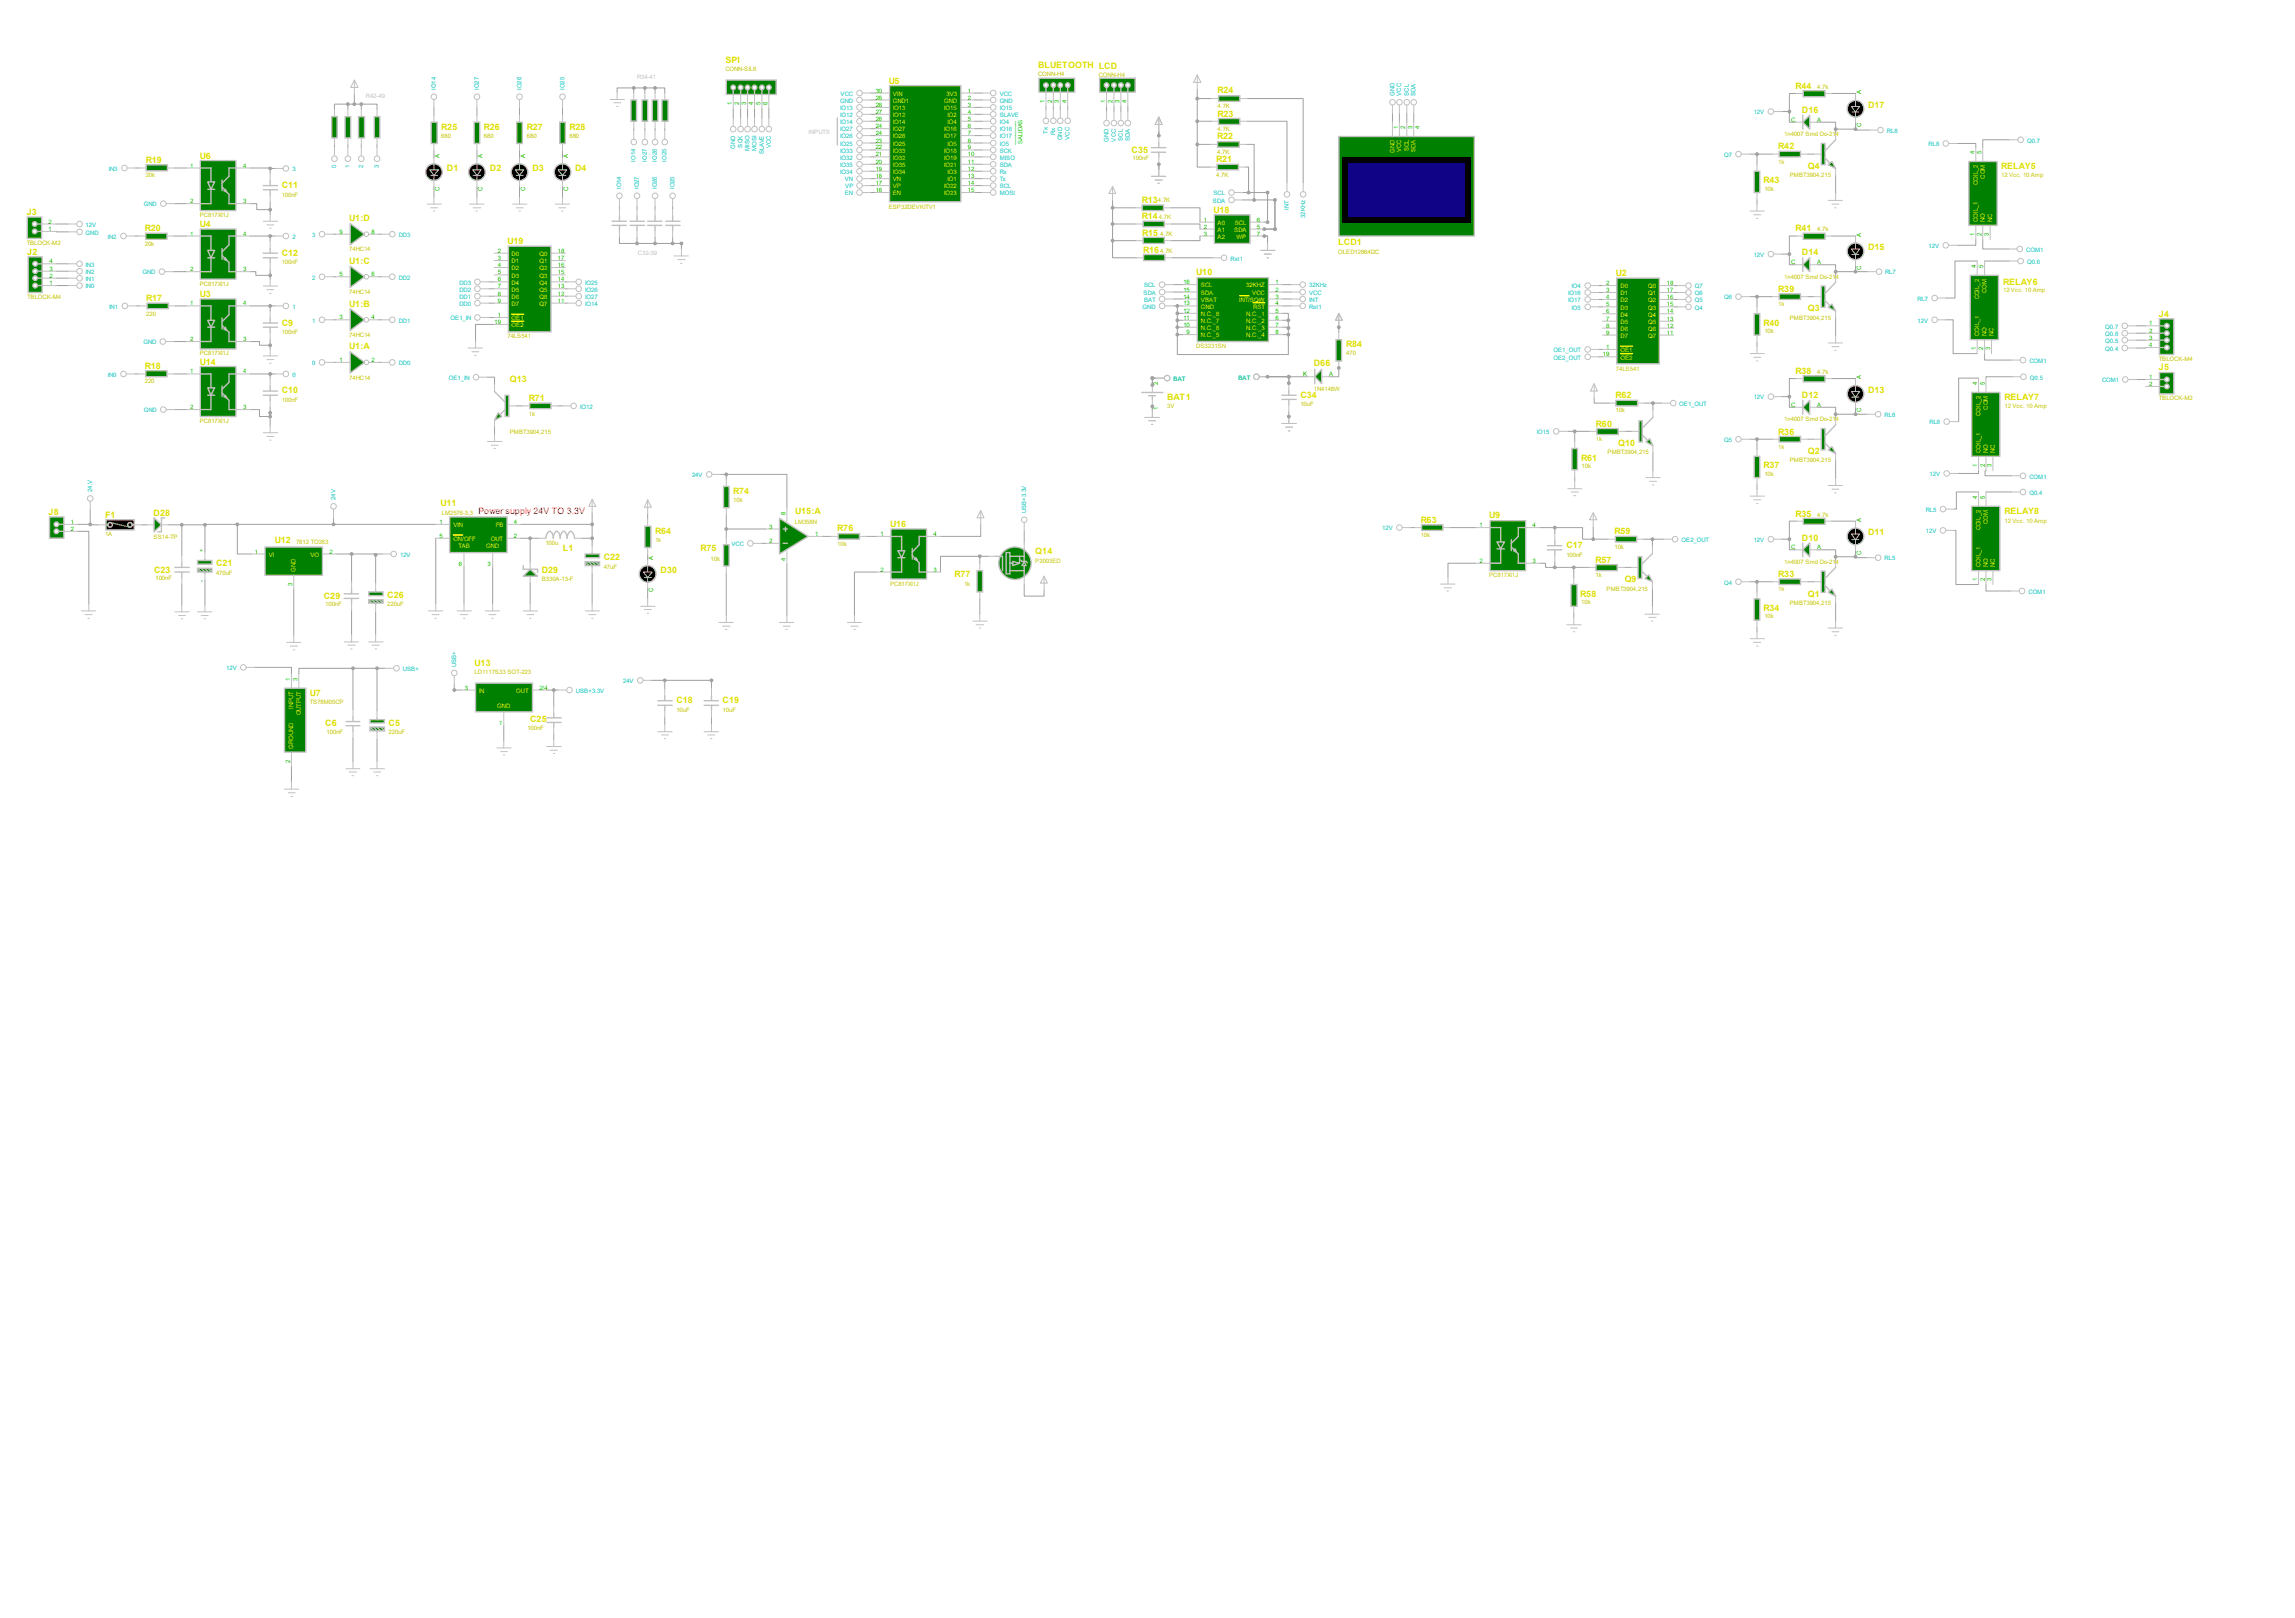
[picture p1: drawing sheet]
<svg xmlns="http://www.w3.org/2000/svg" width="210mm" height="148mm" viewBox="0 0 210 148" stroke-linecap="round" stroke-linejoin="round" font-family="sans-serif">
<defs><g id="words">
<g font-size=".8" fill="#e0e000">
<text x="66.4" y="5.8">SPI</text>
<text x="40.4" y="11.9">R25</text>
<text x="44.3" y="11.9">R26</text>
<text x="48.2" y="11.9">R27</text>
<text x="52.1" y="11.9">R28</text>
<text x="81.3" y="7.7">U5</text>
<text x="95" y="6.2">BLUETOOTH LCD</text>
<text x="111.4" y="10.7">R23</text>
<text x="111.4" y="8.6">R24</text>
<text x="164.3" y="8.1">R44</text>
<text x="164.9" y="10.3">D16</text>
<text x="170.9" y="9.9">D17</text>
<text x="13.3" y="14.9">R19</text>
<text x="18.3" y="14.5">U6</text>
<text x="25.8" y="17.2">C11</text>
<text x="40.9" y="15.7">D1</text>
<text x="44.8" y="15.7">D2</text>
<text x="48.7" y="15.7">D3</text>
<text x="52.6" y="15.7">D4</text>
<text x="103.5" y="14">C35</text>
<text x="111.3" y="14.8">R21</text>
<text x="111.4" y="12.7">R22</text>
<text x="161.4" y="16.8">R43</text>
<text x="162.7" y="13.7">R42</text>
<text x="165.4" y="15.5">Q4</text>
<text x="183.1" y="15.5">RELAY5</text>
<text x="2.5" y="19.6">J3</text>
<text x="2.5" y="23.3">J2</text>
<text x="13.3" y="21.2">R20</text>
<text x="18.3" y="20.7">U4</text>
<text x="25.8" y="23.4">C12</text>
<text x="32" y="20.2">U1:D</text>
<text x="46.4" y="22.3">U19</text>
<text x="104.5" y="18.5">R13</text>
<text x="104.5" y="20.1">R14</text>
<text x="104.5" y="21.5">R15</text>
<text x="104.6" y="23.1">R16</text>
<text x="111" y="19.5">U18</text>
<text x="122.5" y="22.4">LCD1</text>
<text x="164.3" y="21.2">R41</text>
<text x="164.9" y="23.4">D14</text>
<text x="170.9" y="22.9">D15</text>
<text x="13.4" y="27.6">R17</text>
<text x="18.3" y="27.1">U3</text>
<text x="25.8" y="29.8">C9</text>
<text x="32" y="24.2">U1:C</text>
<text x="32" y="28.1">U1:B</text>
<text x="109.5" y="25.2">U10</text>
<text x="147.9" y="25.3">U2</text>
<text x="161.4" y="29.8">R40</text>
<text x="162.7" y="26.7">R39</text>
<text x="165.4" y="28.5">Q3</text>
<text x="183.3" y="26">RELAY6</text>
<text x="197.6" y="29">J4</text>
<text x="13.3" y="33.7">R18</text>
<text x="18.3" y="33.4">U14</text>
<text x="25.8" y="36">C10</text>
<text x="32" y="32">U1:A</text>
<text x="46.7" y="35">Q13</text>
<text x="120.2" y="33.5">D66</text>
<text x="123.2" y="31.8">R84</text>
<text x="164.3" y="34.2">R38</text>
<text x="170.9" y="35.9">D13</text>
<text x="197.6" y="33.9">J5</text>
<text x="48.4" y="36.7">R71</text>
<text x="106.8" y="36.6">BAT1</text>
<text x="119" y="36.4">C34</text>
<text x="146" y="39">R60</text>
<text x="147.8" y="36.4">R62</text>
<text x="148.1" y="40.8">Q10</text>
<text x="162.7" y="39.8">R36</text>
<text x="164.9" y="36.4">D12</text>
<text x="165.4" y="41.5">Q2</text>
<text x="183.4" y="36.6">RELAY7</text>
<text x="4.4" y="47.1">J8</text>
<text x="9.6" y="47.4">F1</text>
<text x="14.1" y="47.2">D28</text>
<text x="40.3" y="46.3">U11</text>
<text x="67.1" y="45.2">R74</text>
<text x="72.8" y="47">U15:A</text>
<text x="130" y="47.8">R63</text>
<text x="136.3" y="47.4">U9</text>
<text x="144.7" y="42.1">R61</text>
<text x="161.4" y="42.8">R37</text>
<text x="164.3" y="47.2">R35</text>
<text x="183.4" y="47">RELAY8</text>
<text x="14.1" y="52.4">C23</text>
<text x="19.8" y="51.8">C21</text>
<text x="25.1" y="49.7">U12</text>
<text x="49.6" y="52.4">D29</text>
<text x="51.5" y="50.4">L1</text>
<text x="55.2" y="51.3">C22</text>
<text x="59.9" y="48.9">R64</text>
<text x="60.5" y="52.4">D30</text>
<text x="64.1" y="50.4">R75</text>
<text x="76.6" y="48.6">R76</text>
<text x="81.4" y="48.2">U16</text>
<text x="87.3" y="52.7">R77</text>
<text x="94.7" y="50.7">Q14</text>
<text x="143.3" y="50.1">C17</text>
<text x="146" y="51.5">R57</text>
<text x="147.7" y="48.9">R59</text>
<text x="148.7" y="53.3">Q9</text>
<text x="162.7" y="52.8">R33</text>
<text x="164.9" y="49.4">D10</text>
<text x="170.9" y="49">D11</text>
<text x="29.6" y="54.8">C29</text>
<text x="35.4" y="54.7">C26</text>
<text x="144.6" y="54.6">R58</text>
<text x="161.4" y="55.9">R34</text>
<text x="165.4" y="54.6">Q1</text>
<text x="28.4" y="63.6">U7</text>
<text x="43.4" y="60.9">U13</text>
<text x="61.9" y="64.3">C18</text>
<text x="66.1" y="64.3">C19</text>
<text x="29.8" y="66.4">C6</text>
<text x="35.6" y="66.4">C5</text>
<text x="48.5" y="66">C25</text>
</g>
<text font-size=".8" fill="#f00" x="43.8" y="47">Power supply 24V TO 3.3V</text>
<g font-size=".6" fill="#c0c0c0">
<text x="33.5" y="9">R42-49</text>
<text x="58.3" y="7.2">R34-41</text>
<text x="74" y="12.2">INPUTS</text>
<text x="58.4" y="23.3">C32-39</text>
</g>
<g font-size=".6" fill="#00c0c0">
<text x="39.9" y="8.3" transform="rotate(-90 39.9 8.3)">IO14</text>
<text x="43.8" y="8.3" transform="rotate(-90 43.8 8.3)">IO27</text>
<text x="47.7" y="8.3" transform="rotate(-90 47.7 8.3)">IO26</text>
<text x="51.6" y="8.3" transform="rotate(-90 51.6 8.3)">IO25</text>
<text x="76.9" y="9.4">GND</text>
<text x="76.9" y="11.3">IO14</text>
<text x="76.9" y="10.7">IO12</text>
<text x="76.9" y="10.1">IO13</text>
<text x="76.9" y="8.8">VCC</text>
<text x="91.5" y="8.8">VCC</text>
<text x="91.5" y="9.4">GND</text>
<text x="91.5" y="11.3">IO4</text>
<text x="91.5" y="10.7">SLAVE</text>
<text x="91.5" y="10.1">IO15</text>
<text x="127.6" y="8.8" transform="rotate(-90 127.6 8.8)">GND</text>
<text x="128.2" y="8.8" transform="rotate(-90 128.2 8.8)">VCC</text>
<text x="128.9" y="8.8" transform="rotate(-90 128.9 8.8)">SCL</text>
<text x="129.5" y="8.8" transform="rotate(-90 129.5 8.8)">SDA</text>
<text x="160.5" y="10.5">12V</text>
<text x="9.9" y="15.6">IN3</text>
<text x="26.8" y="15.7">3</text>
<text x="30.8" y="15.4" transform="rotate(-90 30.8 15.4)">0</text>
<text x="32" y="15.4" transform="rotate(-90 32 15.4)">1</text>
<text x="33.2" y="15.4" transform="rotate(-90 33.2 15.4)">2</text>
<text x="34.7" y="15.4" transform="rotate(-90 34.7 15.4)">3</text>
<text x="56.9" y="17.3" transform="rotate(-90 56.9 17.3)">IO14</text>
<text x="58.2" y="14.8" transform="rotate(-90 58.2 14.8)">IO14</text>
<text x="58.5" y="17.3" transform="rotate(-90 58.5 17.3)">IO27</text>
<text x="59.2" y="14.8" transform="rotate(-90 59.2 14.8)">IO27</text>
<text x="60.1" y="17.3" transform="rotate(-90 60.1 17.3)">IO26</text>
<text x="60.1" y="14.8" transform="rotate(-90 60.1 14.8)">IO26</text>
<text x="61" y="14.8" transform="rotate(-90 61 14.8)">IO25</text>
<text x="61.7" y="17.3" transform="rotate(-90 61.7 17.3)">IO25</text>
<text x="67.3" y="13.6" transform="rotate(-90 67.3 13.6)">GND</text>
<text x="67.9" y="13.5" transform="rotate(-90 67.9 13.5)">SCK</text>
<text x="68.6" y="13.8" transform="rotate(-90 68.6 13.8)">MISO</text>
<text x="69.2" y="13.8" transform="rotate(-90 69.2 13.8)">MOSI</text>
<text x="69.9" y="14.1" transform="rotate(-90 69.9 14.1)">SLAVE</text>
<text x="70.5" y="13.5" transform="rotate(-90 70.5 13.5)">VCC</text>
<text x="76.9" y="13.3">IO25</text>
<text x="76.9" y="12.7">IO26</text>
<text x="76.9" y="12">IO27</text>
<text x="76.9" y="14">IO33</text>
<text x="76.9" y="14.6">IO32</text>
<text x="76.9" y="15.3">IO35</text>
<text x="76.9" y="15.9">IO34</text>
<text x="77.3" y="17.9">EN</text>
<text x="77.3" y="16.6">VN</text>
<text x="77.3" y="17.2">VP</text>
<text x="91.5" y="17.9">MOSI</text>
<text x="91.5" y="17.2">SCL</text>
<text x="91.5" y="16.6">Tx</text>
<text x="91.5" y="15.9">Rx</text>
<text x="91.5" y="15.3">SDA</text>
<text x="91.5" y="14.6">MISO</text>
<text x="91.5" y="14">SCK</text>
<text x="91.5" y="13.3">IO5</text>
<text x="91.5" y="12.7">IO17</text>
<text x="91.5" y="12">IO16</text>
<text x="95.9" y="12.2" transform="rotate(-90 95.9 12.2)">Tx</text>
<text x="96.6" y="12.3" transform="rotate(-90 96.6 12.3)">Rx</text>
<text x="97.2" y="12.8" transform="rotate(-90 97.2 12.8)">GND</text>
<text x="97.9" y="12.8" transform="rotate(-90 97.9 12.8)">VCC</text>
<text x="101.4" y="13" transform="rotate(-90 101.4 13)">GND</text>
<text x="102.1" y="13" transform="rotate(-90 102.1 13)">VCC</text>
<text x="102.7" y="12.9" transform="rotate(-90 102.7 12.9)">SCL</text>
<text x="103.4" y="12.9" transform="rotate(-90 103.4 12.9)">SDA</text>
<text x="111" y="17.9">SCL</text>
<text x="157.8" y="14.4">Q7</text>
<text x="172.7" y="12.1">RL8</text>
<text x="176.5" y="13.4">RL8</text>
<text x="185.5" y="13">Q0.7</text>
<text x="7.8" y="20.7">12V</text>
<text x="7.8" y="21.5">GND</text>
<text x="9.9" y="21.8">IN2</text>
<text x="13.2" y="18.9">GND</text>
<text x="26.8" y="21.8">2</text>
<text x="28.6" y="21.7">3</text>
<text x="36.5" y="21.7">DD3</text>
<text x="111" y="18.5">SDA</text>
<text x="112.6" y="23.8">Rst1</text>
<text x="117.9" y="19.2" transform="rotate(-90 117.9 19.2)">INT</text>
<text x="119.4" y="19.9" transform="rotate(-90 119.4 19.9)">32KHz</text>
<text x="160.5" y="23.5">12V</text>
<text x="176.5" y="22.7">12V</text>
<text x="185.4" y="23">COM1</text>
<text x="7.8" y="24.4">IN3</text>
<text x="7.8" y="25.1">IN2</text>
<text x="7.8" y="25.7">IN1</text>
<text x="7.8" y="26.4">IN0</text>
<text x="10" y="28.2">IN1</text>
<text x="13" y="25.1">GND</text>
<text x="26.8" y="28.2">1</text>
<text x="28.6" y="25.6">2</text>
<text x="28.6" y="29.5">1</text>
<text x="36.5" y="29.5">DD1</text>
<text x="36.5" y="25.6">DD2</text>
<text x="41.2" y="29.3">OE1_IN</text>
<text x="42" y="28">DD0</text>
<text x="42" y="27.3">DD1</text>
<text x="42" y="26.7">DD2</text>
<text x="42" y="26">DD3</text>
<text x="53.6" y="26">IO25</text>
<text x="53.6" y="26.7">IO26</text>
<text x="53.6" y="27.3">IO27</text>
<text x="53.6" y="28">IO14</text>
<text x="104.6" y="28.2">GND</text>
<text x="104.6" y="27">SDA</text>
<text x="104.7" y="26.3">SCL</text>
<text x="104.7" y="27.6">BAT</text>
<text x="119.8" y="26.3">32KHz</text>
<text x="119.8" y="27">VCC</text>
<text x="119.8" y="27.6">INT</text>
<text x="119.8" y="28.2">Rst1</text>
<text x="143.5" y="27.6">IO17</text>
<text x="143.5" y="27">IO16</text>
<text x="143.8" y="28.3">IO5</text>
<text x="143.8" y="26.4">IO4</text>
<text x="155.1" y="26.4">Q7</text>
<text x="155.1" y="27">Q6</text>
<text x="155.1" y="27.6">Q5</text>
<text x="155.1" y="28.3">Q4</text>
<text x="157.8" y="27.4">Q6</text>
<text x="172.5" y="25.1">RL7</text>
<text x="175.5" y="29.5">12V</text>
<text x="175.5" y="27.5">RL7</text>
<text x="185.5" y="24.1">Q0.6</text>
<text x="9.9" y="34.5">IN0</text>
<text x="13.1" y="31.5">GND</text>
<text x="26.8" y="34.5">0</text>
<text x="28.6" y="33.4">0</text>
<text x="36.5" y="33.4">DD0</text>
<text x="41.1" y="34.8">OE1_IN</text>
<text x="107.4" y="34.8">BAT</text>
<text x="113.3" y="34.7">BAT</text>
<text x="142.2" y="32.2">OE1_OUT</text>
<text x="142.2" y="32.9">OE2_OUT</text>
<text x="185.7" y="33.2">COM1</text>
<text x="185.8" y="34.7">Q0.5</text>
<text x="192.4" y="35">COM1</text>
<text x="192.7" y="30.1">Q0.7</text>
<text x="192.7" y="30.7">Q0.6</text>
<text x="192.7" y="31.4">Q0.5</text>
<text x="192.7" y="32.1">Q0.4</text>
<text x="13.2" y="37.7">GND</text>
<text x="53.1" y="37.4">IO12</text>
<text x="140.6" y="39.7">IO15</text>
<text x="153.7" y="37.1">OE1_OUT</text>
<text x="157.8" y="40.4">Q5</text>
<text x="160.5" y="36.5">12V</text>
<text x="172.5" y="38.1">RL6</text>
<text x="176.6" y="38.8">RL6</text>
<text x="8.4" y="45" transform="rotate(-90 8.4 45)">24.V</text>
<text x="30.7" y="45.7" transform="rotate(-90 30.7 45.7)">24V</text>
<text x="63.3" y="43.6">24V</text>
<text x="93.9" y="46.9" transform="rotate(-90 93.9 46.9)">USB+3.3V</text>
<text x="176.2" y="46.8">RL5</text>
<text x="176.6" y="43.6">12V</text>
<text x="185.7" y="45.3">Q0.4</text>
<text x="185.7" y="43.8">COM1</text>
<text x="36.6" y="50.9">12V</text>
<text x="66.9" y="50">VCC</text>
<text x="126.5" y="48.5">12V</text>
<text x="153.9" y="49.6">OE2_OUT</text>
<text x="157.8" y="53.5">Q4</text>
<text x="160.5" y="49.6">12V</text>
<text x="172.5" y="51.3">RL5</text>
<text x="176.2" y="48.8">12V</text>
<text x="185.6" y="54.3">COM1</text>
<text x="20.7" y="61.3">12V</text>
<text x="36.9" y="61.4">USB+</text>
<text x="41.7" y="61" transform="rotate(-90 41.7 61)">USB+</text>
<text x="52.7" y="63.4">USB+3.3V</text>
<text x="57" y="62.5">24V</text>
</g>
<g font-size=".6" fill="#c0c000">
<text x="66.4" y="6.5">CONN-SIL6</text>
<text x="95" y="7">CONN-H4</text>
<text x="100.5" y="7">CONN-H4</text>
<text x="111.4" y="12">4.7K</text>
<text x="111.4" y="9.9">4.7K</text>
<text x="166.3" y="8.1">4.7k</text>
<text x="13.3" y="16.2">20k</text>
<text x="25.8" y="18">100nF</text>
<text x="40.4" y="12.7">680</text>
<text x="44.3" y="12.7">680</text>
<text x="48.2" y="12.7">680</text>
<text x="52.1" y="12.7">680</text>
<text x="103.6" y="14.6">100nF</text>
<text x="111.3" y="16.2">4.7K</text>
<text x="111.4" y="14.1">4.7K</text>
<text x="161.5" y="17.4">10k</text>
<text x="162.7" y="15">1k</text>
<text x="163.3" y="12.4">1n4007 Smd Do-214</text>
<text x="163.8" y="16.2">PMBT3904,215</text>
<text x="183.1" y="16.2">12 Vcc. 10 Amp</text>
<text x="2.5" y="22.4">TBLOCK-M2</text>
<text x="13.3" y="22.5">20k</text>
<text x="18.3" y="19.9">PC817XI1J</text>
<text x="32" y="23">74HC14</text>
<text x="81.3" y="19.1">ESP32DEVKITV1</text>
<text x="106" y="18.5">4.7K</text>
<text x="106" y="20">4.7K</text>
<text x="106.2" y="21.6">4.7K</text>
<text x="106.2" y="23.1">4.7K</text>
<text x="122.5" y="23.2">OLED12864I2C</text>
<text x="166.3" y="21.2">4.7k</text>
<text x="2.5" y="27.4">TBLOCK-M4</text>
<text x="13.4" y="28.9">220</text>
<text x="18.3" y="26.1">PC817XI1J</text>
<text x="25.8" y="24.2">100nF</text>
<text x="32" y="26.9">74HC14</text>
<text x="162.7" y="28">1k</text>
<text x="163.3" y="25.5">1n4007 Smd Do-214</text>
<text x="163.8" y="29.3">PMBT3904,215</text>
<text x="183.3" y="26.7">12 Vcc. 10 Amp</text>
<text x="13.3" y="35.1">220</text>
<text x="18.3" y="32.5">PC817XI1J</text>
<text x="25.8" y="30.6">100nF</text>
<text x="32" y="30.8">74HC14</text>
<text x="32" y="34.8">74HC14</text>
<text x="46.4" y="30.9">74LS541</text>
<text x="109.5" y="31.9">DS3231SN</text>
<text x="120.2" y="35.7">1N4148W</text>
<text x="123.2" y="32.5">470</text>
<text x="147.9" y="33.9">74LS541</text>
<text x="161.5" y="30.5">10k</text>
<text x="166.3" y="34.2">4.7k</text>
<text x="197.6" y="33.1">TBLOCK-M4</text>
<text x="18.3" y="38.7">PC817XI1J</text>
<text x="25.8" y="36.7">100nF</text>
<text x="46.7" y="39.7">PMBT3904,215</text>
<text x="48.4" y="38">1k</text>
<text x="106.8" y="37.3">3V</text>
<text x="119" y="37.2">10uF</text>
<text x="146" y="40.3">1k</text>
<text x="147.1" y="41.6">PMBT3904,215</text>
<text x="147.8" y="37.7">10k</text>
<text x="162.7" y="41.1">1k</text>
<text x="163.3" y="38.5">1n4007 Smd Do-214</text>
<text x="183.4" y="37.3">12 Vcc. 10 Amp</text>
<text x="197.6" y="36.6">TBLOCK-M2</text>
<text x="40.4" y="47.1">LM2576-3,3</text>
<text x="67.1" y="45.9">10k</text>
<text x="72.7" y="48">LM358N</text>
<text x="144.7" y="42.8">10k</text>
<text x="161.5" y="43.5">10k</text>
<text x="163.8" y="42.3">PMBT3904,215</text>
<text x="166.3" y="47.2">4.7k</text>
<text x="183.4" y="47.8">12 Vcc. 10 Amp</text>
<text x="9.6" y="49.1">1A</text>
<text x="14.1" y="49.3">SS14-TP</text>
<text x="14.2" y="53">100nF</text>
<text x="19.8" y="52.6">470uF</text>
<text x="27.1" y="49.8">7812 TO263</text>
<text x="49.6" y="53.2">B330A-13-F</text>
<text x="49.9" y="49.9">100u</text>
<text x="55.2" y="52">47uF</text>
<text x="59.9" y="49.6">1k</text>
<text x="65" y="51.3">10k</text>
<text x="76.6" y="49.9">10k</text>
<text x="81.4" y="53.6">PC817XI1J</text>
<text x="88.2" y="53.6">1k</text>
<text x="94.7" y="51.5">P2003ED</text>
<text x="130" y="49.1">10k</text>
<text x="136.3" y="52.8">PC817XI1J</text>
<text x="143.3" y="50.9">100nF</text>
<text x="146" y="52.8">1k</text>
<text x="147.7" y="50.2">10k</text>
<text x="163.3" y="51.6">1n4007 Smd Do-214</text>
<text x="29.8" y="55.5">100nF</text>
<text x="35.4" y="55.5">220uF</text>
<text x="144.7" y="55.3">10k</text>
<text x="147" y="54">PMBT3904,215</text>
<text x="161.5" y="56.6">10k</text>
<text x="162.7" y="54.1">1k</text>
<text x="163.8" y="55.3">PMBT3904,215</text>
<text x="28.4" y="64.4">TS78M05CP</text>
<text x="43.4" y="61.7">LD1117S33 SOT-223</text>
<text x="61.9" y="65.1">10uF</text>
<text x="66.1" y="65.1">10uF</text>
<text x="29.9" y="67.1">100nF</text>
<text x="35.6" y="67.1">220uF</text>
<text x="48.3" y="66.8">100nF</text>
</g>
<g font-size=".6" fill="#00c000">
<text x="67" y="9.6" transform="rotate(-90 67 9.6)">1</text>
<text x="67.7" y="9.6" transform="rotate(-90 67.7 9.6)">2</text>
<text x="68.3" y="9.6" transform="rotate(-90 68.3 9.6)">3</text>
<text x="68.9" y="9.6" transform="rotate(-90 68.9 9.6)">4</text>
<text x="69.6" y="9.6" transform="rotate(-90 69.6 9.6)">5</text>
<text x="70.2" y="9.6" transform="rotate(-90 70.2 9.6)">6</text>
<text x="80.1" y="9.1">28</text>
<text x="80.1" y="10.4">27</text>
<text x="80.1" y="9.8">28</text>
<text x="80.1" y="11">26</text>
<text x="80.1" y="11.7">24</text>
<text x="80.1" y="8.5">30</text>
<text x="88.6" y="8.5">1</text>
<text x="88.6" y="9.1">2</text>
<text x="88.6" y="9.8">3</text>
<text x="88.6" y="11.7">6</text>
<text x="88.6" y="10.4">4</text>
<text x="88.6" y="11">5</text>
<text x="95.6" y="9.4" transform="rotate(-90 95.6 9.4)">1</text>
<text x="96.3" y="9.4" transform="rotate(-90 96.3 9.4)">2</text>
<text x="96.9" y="9.4" transform="rotate(-90 96.9 9.4)">3</text>
<text x="97.6" y="9.4" transform="rotate(-90 97.6 9.4)">4</text>
<text x="101.1" y="9.4" transform="rotate(-90 101.1 9.4)">1</text>
<text x="101.8" y="9.4" transform="rotate(-90 101.8 9.4)">2</text>
<text x="102.5" y="9.4" transform="rotate(-90 102.5 9.4)">3</text>
<text x="103.1" y="9.4" transform="rotate(-90 103.1 9.4)">4</text>
<text x="127.9" y="11.8" transform="rotate(-90 127.9 11.8)">1</text>
<text x="128.6" y="11.8" transform="rotate(-90 128.6 11.8)">2</text>
<text x="129.3" y="11.8" transform="rotate(-90 129.3 11.8)">3</text>
<text x="129.9" y="11.8" transform="rotate(-90 129.9 11.8)">4</text>
<text x="163.9" y="11.1">C</text>
<text x="166.3" y="11.1">A</text>
<text x="170.3" y="11.6" transform="rotate(-90 170.3 11.6)">C</text>
<text x="170.3" y="8.6" transform="rotate(-90 170.3 8.6)">A</text>
<text x="17.4" y="15.3">1</text>
<text x="22.3" y="15.3">4</text>
<text x="40.2" y="17.4" transform="rotate(-90 40.2 17.4)">C</text>
<text x="40.2" y="14.4" transform="rotate(-90 40.2 14.4)">A</text>
<text x="44.2" y="17.4" transform="rotate(-90 44.2 17.4)">C</text>
<text x="44.2" y="14.4" transform="rotate(-90 44.2 14.4)">A</text>
<text x="48.1" y="17.4" transform="rotate(-90 48.1 17.4)">C</text>
<text x="48.1" y="14.4" transform="rotate(-90 48.1 14.4)">A</text>
<text x="52" y="17.4" transform="rotate(-90 52 17.4)">C</text>
<text x="52" y="14.4" transform="rotate(-90 52 14.4)">A</text>
<text x="80.1" y="17.6">16</text>
<text x="80.1" y="13">23</text>
<text x="80.1" y="12.4">24</text>
<text x="80.1" y="14.3">21</text>
<text x="80.1" y="13.7">22</text>
<text x="80.1" y="15.6">19</text>
<text x="80.1" y="15">20</text>
<text x="80.1" y="16.3">18</text>
<text x="80.1" y="16.9">17</text>
<text x="88.6" y="16.3">13</text>
<text x="88.6" y="12.4">7</text>
<text x="88.6" y="13.7">9</text>
<text x="88.6" y="14.3">10</text>
<text x="88.6" y="15">11</text>
<text x="88.6" y="16.9">14</text>
<text x="88.6" y="17.6">15</text>
<text x="88.6" y="15.6">12</text>
<text x="88.6" y="13">8</text>
<text x="180.7" y="14.1" transform="rotate(-90 180.7 14.1)">4</text>
<text x="181.3" y="14.1" transform="rotate(-90 181.3 14.1)">5</text>
<text x="4.4" y="21.1">1</text>
<text x="4.4" y="20.4">2</text>
<text x="17.4" y="18.6">2</text>
<text x="17.4" y="21.5">1</text>
<text x="22.3" y="18.6">3</text>
<text x="22.3" y="21.5">4</text>
<text x="31.1" y="21.4">9</text>
<text x="34" y="21.4">8</text>
<text x="45.6" y="23.1">2</text>
<text x="45.6" y="23.8">3</text>
<text x="51.1" y="23.1">18</text>
<text x="51.1" y="23.8">17</text>
<text x="110.2" y="20.9">2</text>
<text x="110.2" y="20.3">1</text>
<text x="110.2" y="21.5">3</text>
<text x="115" y="20.3">6</text>
<text x="115" y="20.9">5</text>
<text x="115" y="21.5">7</text>
<text x="170.3" y="21.7" transform="rotate(-90 170.3 21.7)">A</text>
<text x="180.7" y="21.6" transform="rotate(-90 180.7 21.6)">1</text>
<text x="181.3" y="21.6" transform="rotate(-90 181.3 21.6)">2</text>
<text x="182" y="21.6" transform="rotate(-90 182 21.6)">3</text>
<text x="4.5" y="26.1">1</text>
<text x="4.5" y="25.4">2</text>
<text x="4.5" y="24.8">3</text>
<text x="4.5" y="24.1">4</text>
<text x="17.4" y="24.8">2</text>
<text x="17.4" y="27.9">1</text>
<text x="22.3" y="24.8">3</text>
<text x="22.3" y="27.9">4</text>
<text x="31.1" y="25.3">5</text>
<text x="31.1" y="29.2">3</text>
<text x="34" y="25.3">6</text>
<text x="34" y="29.2">4</text>
<text x="45.3" y="29.6">19</text>
<text x="45.6" y="24.4">4</text>
<text x="45.6" y="25.1">5</text>
<text x="45.6" y="25.7">6</text>
<text x="45.6" y="26.4">7</text>
<text x="45.6" y="27.1">8</text>
<text x="45.6" y="27.7">9</text>
<text x="45.6" y="29">1</text>
<text x="51.1" y="24.4">16</text>
<text x="51.1" y="25.1">15</text>
<text x="51.1" y="25.7">14</text>
<text x="51.1" y="26.4">13</text>
<text x="51.1" y="27.1">12</text>
<text x="51.1" y="27.7">11</text>
<text x="108.3" y="26">16</text>
<text x="108.3" y="26.7">15</text>
<text x="108.3" y="27.3">14</text>
<text x="108.3" y="27.9">13</text>
<text x="108.3" y="28.6">12</text>
<text x="108.3" y="29.3">11</text>
<text x="108.3" y="29.9">10</text>
<text x="116.7" y="26">1</text>
<text x="116.7" y="26.7">2</text>
<text x="116.7" y="27.3">3</text>
<text x="116.7" y="27.9">4</text>
<text x="116.7" y="28.6">5</text>
<text x="116.7" y="29.3">6</text>
<text x="116.7" y="29.9">7</text>
<text x="147" y="26.1">2</text>
<text x="147" y="26.7">3</text>
<text x="147" y="27.3">4</text>
<text x="147" y="28">5</text>
<text x="147" y="28.7">6</text>
<text x="147" y="29.3">7</text>
<text x="147" y="30">8</text>
<text x="152.5" y="26.1">18</text>
<text x="152.5" y="26.7">17</text>
<text x="152.5" y="27.3">16</text>
<text x="152.5" y="28">15</text>
<text x="152.5" y="28.7">14</text>
<text x="152.5" y="29.3">13</text>
<text x="152.5" y="30">12</text>
<text x="163.9" y="24.2">C</text>
<text x="166.3" y="24.2">A</text>
<text x="170.3" y="24.7" transform="rotate(-90 170.3 24.7)">C</text>
<text x="180.8" y="24.6" transform="rotate(-90 180.8 24.6)">4</text>
<text x="181.5" y="24.6" transform="rotate(-90 181.5 24.6)">5</text>
<text x="196.7" y="29.8">1</text>
<text x="17.4" y="31.2">2</text>
<text x="17.4" y="34.2">1</text>
<text x="22.3" y="31.2">3</text>
<text x="22.3" y="34.2">4</text>
<text x="31.1" y="33.1">1</text>
<text x="34" y="33.1">2</text>
<text x="106" y="35.2" transform="rotate(-90 106 35.2)">2</text>
<text x="108.6" y="30.6">9</text>
<text x="116.7" y="30.6">8</text>
<text x="119.3" y="34.4">K</text>
<text x="121.6" y="34.4">A</text>
<text x="146.7" y="32.6">19</text>
<text x="147" y="30.6">9</text>
<text x="147" y="31.9">1</text>
<text x="152.5" y="30.6">11</text>
<text x="170.3" y="34.7" transform="rotate(-90 170.3 34.7)">A</text>
<text x="180.8" y="32" transform="rotate(-90 180.8 32)">1</text>
<text x="180.9" y="35.2" transform="rotate(-90 180.9 35.2)">4</text>
<text x="181.5" y="32" transform="rotate(-90 181.5 32)">2</text>
<text x="181.6" y="35.2" transform="rotate(-90 181.6 35.2)">5</text>
<text x="182.1" y="32" transform="rotate(-90 182.1 32)">3</text>
<text x="196.7" y="30.4">2</text>
<text x="196.7" y="31.1">3</text>
<text x="196.7" y="31.8">4</text>
<text x="196.7" y="34.7">1</text>
<text x="196.7" y="35.3">2</text>
<text x="17.4" y="37.4">2</text>
<text x="22.3" y="37.4">3</text>
<text x="106" y="37.5" transform="rotate(-90 106 37.5)">1</text>
<text x="163.9" y="37.2">C</text>
<text x="166.3" y="37.2">A</text>
<text x="170.3" y="37.7" transform="rotate(-90 170.3 37.7)">C</text>
<text x="6.5" y="47.9">1</text>
<text x="40.2" y="47.9">1</text>
<text x="47" y="47.9">4</text>
<text x="71.9" y="47.1" transform="rotate(-90 71.9 47.1)">8</text>
<text x="170.3" y="47.8" transform="rotate(-90 170.3 47.8)">A</text>
<text x="180.9" y="45.7" transform="rotate(-90 180.9 45.7)">4</text>
<text x="180.9" y="42.7" transform="rotate(-90 180.9 42.7)">1</text>
<text x="181.6" y="45.7" transform="rotate(-90 181.6 45.7)">5</text>
<text x="181.6" y="42.7" transform="rotate(-90 181.6 42.7)">2</text>
<text x="182.3" y="42.7" transform="rotate(-90 182.3 42.7)">3</text>
<text x="6.5" y="48.6">2</text>
<text x="18.6" y="53.3" transform="rotate(-90 18.6 53.3)">-</text>
<text x="18.6" y="50.5" transform="rotate(-90 18.6 50.5)">+</text>
<text x="23.3" y="50.6">1</text>
<text x="26.8" y="53.6" transform="rotate(-90 26.8 53.6)">3</text>
<text x="30.1" y="50.6">2</text>
<text x="40.2" y="49.2">5</text>
<text x="42" y="51.8">6</text>
<text x="44.6" y="51.8">3</text>
<text x="47" y="49.2">2</text>
<text x="59.8" y="51.2" transform="rotate(-90 59.8 51.2)">A</text>
<text x="70.4" y="48.3">3</text>
<text x="70.4" y="49.7">2</text>
<text x="71.9" y="51.3" transform="rotate(-90 71.9 51.3)">4</text>
<text x="74.6" y="49">1</text>
<text x="80.6" y="49">1</text>
<text x="80.6" y="52.3">2</text>
<text x="85.4" y="52.3">3</text>
<text x="85.4" y="49">4</text>
<text x="135.4" y="48.2">1</text>
<text x="135.4" y="51.5">2</text>
<text x="140.3" y="51.5">3</text>
<text x="140.3" y="48.2">4</text>
<text x="163.9" y="50.2">C</text>
<text x="166.3" y="50.2">A</text>
<text x="170.3" y="50.8" transform="rotate(-90 170.3 50.8)">C</text>
<text x="180.9" y="53.1" transform="rotate(-90 180.9 53.1)">1</text>
<text x="181.6" y="53.1" transform="rotate(-90 181.6 53.1)">2</text>
<text x="182.3" y="53.1" transform="rotate(-90 182.3 53.1)">3</text>
<text x="59.8" y="54.2" transform="rotate(-90 59.8 54.2)">C</text>
<text x="26.5" y="62.3" transform="rotate(-90 26.5 62.3)">1</text>
<text x="27.2" y="62.3" transform="rotate(-90 27.2 62.3)">3</text>
<text x="42.5" y="63.1">3</text>
<text x="49.4" y="63.1">2/4</text>
<text x="26.5" y="69.8" transform="rotate(-90 26.5 69.8)">2</text>
<text x="45.7" y="66.3">1</text>
</g>
<g font-size=".6" fill="#ff0">
<text x="81.7" y="9.4">GND1</text>
<text x="81.7" y="10.7">IO12</text>
<text x="81.7" y="10.1">IO13</text>
<text x="81.7" y="11.3">IO14</text>
<text x="81.7" y="8.8">VIN</text>
<text x="86.4" y="9.4">GND</text>
<text x="86.4" y="10.1">IO15</text>
<text x="86.6" y="8.8">3V3</text>
<text x="86.7" y="10.7">IO2</text>
<text x="86.7" y="11.3">IO4</text>
<text x="81.7" y="17.9">EN</text>
<text x="81.7" y="13.3">IO25</text>
<text x="81.7" y="12.7">IO26</text>
<text x="81.7" y="12">IO27</text>
<text x="81.7" y="14.6">IO32</text>
<text x="81.7" y="14">IO33</text>
<text x="81.7" y="15.9">IO34</text>
<text x="81.7" y="15.3">IO35</text>
<text x="81.7" y="16.6">VN</text>
<text x="81.7" y="17.2">VP</text>
<text x="86.4" y="12">IO16</text>
<text x="86.4" y="12.7">IO17</text>
<text x="86.4" y="14">IO18</text>
<text x="86.4" y="14.6">IO19</text>
<text x="86.4" y="15.3">IO21</text>
<text x="86.4" y="17.2">IO22</text>
<text x="86.4" y="17.9">IO23</text>
<text x="86.7" y="16.6">IO1</text>
<text x="86.7" y="15.9">IO3</text>
<text x="86.7" y="13.3">IO5</text>
<text x="127.6" y="14" transform="rotate(-90 127.6 14)">GND</text>
<text x="128.2" y="13.9" transform="rotate(-90 128.2 13.9)">VCC</text>
<text x="128.9" y="13.8" transform="rotate(-90 128.9 13.8)">SCL</text>
<text x="129.5" y="13.9" transform="rotate(-90 129.5 13.9)">SDA</text>
<text x="181" y="16.9" transform="rotate(-90 181 16.9)">COIL_2</text>
<text x="181.6" y="16.3" transform="rotate(-90 181.6 16.3)">COM</text>
<text x="46.8" y="23.4">D0</text>
<text x="49.4" y="23.4">Q0</text>
<text x="111.4" y="21.2">A1</text>
<text x="111.4" y="20.6">A0</text>
<text x="111.4" y="21.8">A2</text>
<text x="112.9" y="21.2">SDA</text>
<text x="113" y="20.6">SCL</text>
<text x="113.2" y="21.8">WP</text>
<text x="181" y="20.3" transform="rotate(-90 181 20.3)">COIL_1</text>
<text x="181.6" y="20.3" transform="rotate(-90 181.6 20.3)">NO</text>
<text x="182.3" y="20.3" transform="rotate(-90 182.3 20.3)">NC</text>
<text x="46.8" y="24.1">D1</text>
<text x="46.8" y="24.7">D2</text>
<text x="46.8" y="25.4">D3</text>
<text x="46.8" y="26">D4</text>
<text x="46.8" y="26.7">D5</text>
<text x="46.8" y="27.3">D6</text>
<text x="46.8" y="28">D7</text>
<text x="46.8" y="29.3">OE1</text>
<text x="46.8" y="29.9">OE2</text>
<text x="49.4" y="24.1">Q1</text>
<text x="49.4" y="24.7">Q2</text>
<text x="49.4" y="25.4">Q3</text>
<text x="49.4" y="26">Q4</text>
<text x="49.4" y="26.7">Q5</text>
<text x="49.4" y="27.3">Q6</text>
<text x="49.4" y="28">Q7</text>
<text x="109.9" y="26.3">SCL</text>
<text x="109.9" y="27">SDA</text>
<text x="109.9" y="27.6">VBAT</text>
<text x="109.9" y="28.2">GND</text>
<text x="109.9" y="28.9">N.C._8</text>
<text x="109.9" y="29.5">N.C._7</text>
<text x="113.4" y="27.6">INT/SQW</text>
<text x="114" y="26.3">32KHZ</text>
<text x="114" y="28.9">N.C._1</text>
<text x="114" y="29.5">N.C._2</text>
<text x="114.6" y="27">VCC</text>
<text x="114.7" y="28.2">RST</text>
<text x="148.3" y="26.4">D0</text>
<text x="148.3" y="27">D1</text>
<text x="148.3" y="27.6">D2</text>
<text x="148.3" y="28.3">D3</text>
<text x="148.3" y="29">D4</text>
<text x="148.3" y="29.6">D5</text>
<text x="150.8" y="26.4">Q0</text>
<text x="150.8" y="27">Q1</text>
<text x="150.8" y="27.6">Q2</text>
<text x="150.8" y="28.3">Q3</text>
<text x="150.8" y="29">Q4</text>
<text x="150.8" y="29.6">Q5</text>
<text x="181.1" y="27.4" transform="rotate(-90 181.1 27.4)">COIL_2</text>
<text x="181.8" y="26.8" transform="rotate(-90 181.8 26.8)">COM</text>
<text x="109.9" y="30.2">N.C._6</text>
<text x="109.9" y="30.9">N.C._5</text>
<text x="114" y="30.2">N.C._3</text>
<text x="114" y="30.9">N.C._4</text>
<text x="148.3" y="30.3">D6</text>
<text x="148.3" y="30.9">D7</text>
<text x="148.3" y="32.2">OE1</text>
<text x="148.3" y="32.9">OE2</text>
<text x="150.8" y="30.3">Q6</text>
<text x="150.8" y="30.9">Q7</text>
<text x="181.1" y="30.7" transform="rotate(-90 181.1 30.7)">COIL_1</text>
<text x="181.8" y="30.7" transform="rotate(-90 181.8 30.7)">NO</text>
<text x="182.4" y="30.7" transform="rotate(-90 182.4 30.7)">NC</text>
<text x="181.2" y="41.4" transform="rotate(-90 181.2 41.4)">COIL_1</text>
<text x="181.2" y="38.1" transform="rotate(-90 181.2 38.1)">COIL_2</text>
<text x="181.9" y="41.4" transform="rotate(-90 181.9 41.4)">NO</text>
<text x="181.9" y="37.5" transform="rotate(-90 181.9 37.5)">COM</text>
<text x="182.6" y="41.4" transform="rotate(-90 182.6 41.4)">NC</text>
<text x="181.9" y="47.9" transform="rotate(-90 181.9 47.9)">COM</text>
<text x="24.6" y="50.9">VI</text>
<text x="27.1" y="52.3" transform="rotate(-90 27.1 52.3)">GND</text>
<text x="28.4" y="50.9">VO</text>
<text x="41.5" y="48.2">VIN</text>
<text x="41.5" y="49.5">ON/OFF</text>
<text x="42" y="50.2">TAB</text>
<text x="44.5" y="50.2">GND</text>
<text x="44.9" y="49.5">OUT</text>
<text x="45.4" y="48.2">FB</text>
<text x="181.2" y="51.9" transform="rotate(-90 181.2 51.9)">COIL_1</text>
<text x="181.2" y="48.5" transform="rotate(-90 181.2 48.5)">COIL_2</text>
<text x="181.9" y="51.9" transform="rotate(-90 181.9 51.9)">NO</text>
<text x="182.6" y="51.9" transform="rotate(-90 182.6 51.9)">NC</text>
<text x="26.8" y="64.9" transform="rotate(-90 26.8 64.9)">INPUT</text>
<text x="27.5" y="65.4" transform="rotate(-90 27.5 65.4)">OUTPUT</text>
<text x="43.8" y="63.4">IN</text>
<text x="45.5" y="64.7">GND</text>
<text x="47.2" y="63.4">OUT</text>
<text x="26.8" y="68.5" transform="rotate(-90 26.8 68.5)">GROUND</text>
</g>
<g font-size=".6" fill="#0f0">
<text x="93.1" y="13.2" transform="rotate(-90 93.1 13.2)">-------------</text>
<text x="93.6" y="13.2" transform="rotate(-90 93.6 13.2)">SALIDAS</text>
</g>
</g></defs>
<g fill="none" stroke="#a0a0a0" stroke-width=".09">
<path d="M12.4 15.4h.3M16 15.4h1.1M16 18.6h1.1M22.9 15.4h1.8M22.9 18.6h.6v.6h1.2M24.7 15.4v.5M24.7 18.5v1.1M24.7 15.4h.4M30.6 13.3v.2M31.8 9.5h-1.2v.5M31.8 9.5v.5M31.8 13.3v.2"/>
<path d="M31.8 9.5h1.3M32.4 8.6v.9M33.1 9.5h1.4v.5M33.1 9.5v.5M33.1 13.3v.2M34.5 13.3v.2M39.7 9.9v.6M39.7 13.8v.6M39.7 17.1v.9M43.6 9.9v.6M43.6 13.8v.6M43.6 17.1v.9"/>
<path d="M47.5 9.9v.6M47.5 13.8v.6M47.5 17.1v.9M51.5 9.9v.6M51.5 13.8v.6M51.5 17.1v.9M56.7 18.9v.2M58 8h-1.5v.4M58 8v.5M58 11.8v.1M58 8h1.9M58.3 18.9v.2"/>
<path d="M59 8v.5M59 11.8v.1M59.9 8h.9v.5M59.9 8v.5M59.9 11.8v.1M59.9 18.9v.2M60.8 11.8v.1M61.6 18.9v.2M67.1 9.9v.9M67.8 9.9v.9M68.4 9.9v.9M69 9.9v.9"/>
<path d="M69.7 9.9v.9M70.4 9.9v.9M79.7 8.5h.4M79.7 17.6h.4M79.7 9.1h.4M79.7 16.3h.4M79.7 10.5h.4M79.7 9.8h.4M79.7 11.1h.4M79.7 11.8h.4M79.7 12.4h.4M79.7 13.7h.4"/>
<path d="M79.7 14.4h.4M79.7 15h.4M79.7 17h.4M79.7 13.1h.4M79.7 15.7h.4M89.2 8.5h.7M89.2 17.6h.7M89.2 9.1h.7M89.2 16.3h.7M89.2 10.5h.7M89.2 9.8h.7M89.2 11.1h.7"/>
<path d="M89.2 11.8h.7M89.2 12.4h.7M89.2 13.7h.7M89.2 14.4h.7M89.2 15h.7M89.2 17h.7M89.2 13.1h.7M89.2 15.7h.7M95.7 9.7v.3M96.4 9.7v.3M97 9.7v.3M97.7 9.7v.3"/>
<path d="M101.3 9.7v.5M101.8 18.3v3.7M101.8 19h2.1M101.9 9.7v.5M102.6 9.7v.5M103.2 9.7v.5M106 12.4h.1M106 15h.1M106 12v.4M106 15v.5M107.1 19h2.7v1.3M109.6 13.2v2.1h1.1"/>
<path d="M109.6 11.1h1.3M109.6 9h1.3M109.6 8.2v5M109.6 13.2h1.2M113.7 17.6h2.3v2.7h-.3M113.7 18.3h3v2.7M114 15.3h.3v2.3M114 13.2h.8v5.1M114.1 11.1h3.7v5.6M114.1 9h5.2v7.7M127.4 10.4v.8M128.1 10.4v.8"/>
<path d="M128.7 10.4v.8M129.4 10.4v.8M160.1 14.1h2.1M160.8 14.1v.9M160.8 18.3v.4M163.1 10.2h.6M163.7 10.2v1h.6M164.4 8.6h-.7v1.6M165.4 14.1h.6M166.3 11.2h1.7v.6M167.6 8.6h2.2M168 11.8v.3"/>
<path d="M168 16v1.7M168 11.8h1.8M169.8 11.8v.1h1.2M169.8 11.3v.5M179.1 13.1h1.7v.4M183.9 12.8h-2.5v.7M5.1 21.2h1.1M5.1 20.5h1.1M5.2 26.1h1M5.2 25.4h1M5.2 24.8h1M5.2 24.1h1"/>
<path d="M12.4 34.2h.3M12.4 21.6h.3M12.5 28h.3M15.9 24.8h1.2M15.9 34.2h1.2M15.9 21.6h1.2M15.9 31.2h1.2M16 37.5h1.1M16 28h1.1M22.9 24.8h.5v.4h1.3M22.9 31.2h.8v.4h1M22.9 37.5h.8v.6h1"/>
<path d="M22.9 28h2.2M22.9 34.2h2.2M22.9 21.6h2.2M24.7 21.6v.5M24.7 24.7v.8M24.7 28v.4M24.7 31.1v.8M24.7 34.2v.4M24.7 37.3v1.6M30.5 33.1h.2M30.5 29.3h.2M30.5 25.3h.2"/>
<path d="M30.5 21.4h.2M34.6 33.1h.3M34.6 29.3h.3M34.6 25.3h.3M34.6 21.4h.3M44.6 34.5h.7v.7M44.7 25.8h.5M44.7 26.4h.5M44.7 27.1h.5M44.7 27.7h.5M44.7 29h.5M45.2 29.7h-1.7v1.5"/>
<path d="M45.3 39.1v.7M47.2 37.1h.6M51.1 37.1h.4M51.7 25.8h.2M51.7 26.4h.2M51.7 27.1h.2M51.7 27.7h.2M56.7 21.7v.6h1.6M58.3 22.3h4.1v.5M58.3 21.7v.6M59.9 21.7v.6M61.6 21.7v.6"/>
<path d="M101.8 22v1.6h2.2M101.8 20.5h2.1M101.8 22h2.1M105.5 35.2h.1M105.5 37.2h.1M105.5 34.6h.1M105.5 34.6h.2M105.5 34.6v.6M105.5 37.2v.3M107.2 20.5h2.6v.5M107.3 23.6h3.7M107.4 28h.8"/>
<path d="M107.4 26h.8M107.4 26.7h.8M107.4 27.3h.8M107.7 30.6v1.8h10.2v-1.8M107.7 28v2.6M107.7 28.7h.5M107.7 29.3h.5M107.7 29.9h.5M107.7 30.6h.5M109.8 21.6v.4h-2.6M115.7 21h.1M115.7 21.6h.3v.7"/>
<path d="M115.7 21.6h.1M115.7 21h1M116 34.5h.1M116 34.5h3.6M116.7 21h.1M117.4 29.9h.6v.1h-.1M117.4 28.7h.5v.6M117.4 28h.8M117.4 26h.8M117.4 26.7h.8M117.4 27.3h.8M117.4 29.3h.5"/>
<path d="M117.4 30.6h.5M117.9 29.3v1.3M117.9 34.5h.1M117.9 38.1h.1M117.9 35.1h.1M117.9 34.5v.6M117.9 37.6v.5M122.5 29.9h.1M122.5 33.7v.8h-.9M122.5 33.7h.1M122.5 29.9v.5M143.5 39.5h2"/>
<path d="M144.1 39.5v.9M145.9 36.4v.5h1.3M146.3 26.1h.3M146.3 26.8h.3M146.3 27.4h.3M146.3 28.1h.3M146.3 32h.3M146.3 32.6h.3M148.7 39.5h.6M150.5 36.9h1.6M151.3 36.9v.6M153.2 26.1h.3"/>
<path d="M153.2 26.8h.3M153.2 27.4h.3M153.2 28.1h.3M160.1 27.1h2.1M160.8 27.1v1M160.8 31.3v.4M163.1 36.3h.6M163.1 23.2h.6M163.7 36.3v1h.6M163.7 23.2v1h.6M164.4 34.6h-.7v1.7M164.4 21.6h-.7v1.6"/>
<path d="M165.4 27.1h.6M166.3 37.3h1.7v.6M166.3 24.2h1.7v.6M167.6 34.6h2.2v.1M167.6 21.6h2.2v.1M168 24.8v.4M168 29.1v1.6M168 37.9v.3M168 37.9h2.8M168 24.8h2.9M169.8 24.3v.5M169.8 37.3v.6"/>
<path d="M178.1 29.3h.6v3h2.2M180.8 21.9v.5h-1.7M180.9 23.9h-2v3.4h-.8M181.1 34.6h-1.9v4M181.4 21.9v.9h2.4M181.6 32.3v.6h2.5M181.6 23.9h2.3M184.1 34.5h-2.4v.1M195.5 29.8h.8M195.5 30.5h.8M195.5 31.1h.8M195.5 34.7h.8"/>
<path d="M196.3 31.8h-.8M7.1 48.6h1v6.6M7.1 48h1.2M8.3 48h.7M8.3 46.7v1.3M13 48h.5M15.4 48h3.4M16.6 48v2.8M16.6 53.4v1.9M18.8 48v2.5M18.8 53.1v2.2M21.7 48h-2.9"/>
<path d="M21.7 48v2.7h1.3M21.7 48h18.2M26.9 53.9v4.2M30.5 47.4v.6M30.8 50.7h1.4M32.2 50.7h2.2v.1M32.2 50.7v2.5M32.2 55.8v2.2M34.4 50.8v2.5M34.4 56v2M35 50.7h-.5l-.1 .1M39.9 49.2v6"/>
<path d="M42.5 51.9v3.3M45.1 51.9v3.3M47.7 49.2h1.6M47.7 48h6.5M48.5 49.2v2.2M48.5 53.3v1.9M53.2 49.2h1M54.2 46.9v3M54.2 52.5v2.7M59.3 47v.5M59.3 50.8v.4M59.3 53.8v1"/>
<path d="M66 43.4h.5M66.5 43.4h5.5v3M66.5 43.4v.5M66.5 47.1v2.1M66.5 52.5v3.8M66.5 48.4h3.6M69.7 49.7h.4M72 51.6v4.7M75.3 49.1h.7M79.3 49.1h.9M80.2 52.3h-2v4M89.7 50.9h-3.6v1.4"/>
<path d="M89.7 50.9h.8M89.7 50.9v.6M89.7 54.8v1.4M89.7 48v1.1h-3.6M93.7 53.5v1h1.8v-.5M93.7 48.6v1M129.1 48.3h.4M132.7 48.3h2.3M135 51.5h-2.5v1.3M140.9 51.5h.5v.4h.9M140.9 48.3h1.4M142.3 48.3h2.5v1h1"/>
<path d="M142.3 51.9h3.1M142.3 48.3v.5M142.3 51.4v.5M144 51.9v.9M144 56.1v.4M144.1 43.6v.4M145.8 49.3h1.4M145.8 48.2v1.1M148.7 51.9h.6M150.4 49.3h1.8M151.2 49.3v.7M151.2 53.9v1.6"/>
<path d="M151.3 41.4v1.7M160.1 53.2h2.1M160.1 40.2h2.1M160.8 40.2v.9M160.8 44.4v.3M160.8 53.2v.9M160.8 57.4v.4M163.1 49.3h.6M163.7 49.3v1h.6M164.4 47.7h-.7v1.6M165.4 53.2h.6M165.4 40.2h.6"/>
<path d="M166.3 50.3h1.7v.6M167.6 47.7h2.2v.1M168 42.1v1.7M168 50.9v.4M168 55.2v1.6M168 50.9h1.8M169.8 50.9v.1h1M169.8 50.4v.5M178.9 48.5h.1v5h2.1M181.1 43.1v.2h-1.9M181.1 45h-2.1v1.6h-.1M181.7 43.1v.4h2.4"/>
<path d="M181.7 53.5v.6h2.3M181.7 45h2.4M23.3 61h3.4v.6M26.7 70.1v1.4M32.3 61.1h-5v.5M32.3 61.1v3.8M32.3 67.5v2.1M32.3 61.1h2.9M34.5 61.1v3.9M34.5 67.6v2M41.6 62.6v.5h.6M46.1 66.4v1.4"/>
<path d="M50 63.1h1.1M50.7 63.1v1.5M50.7 67.2v.4M59.6 62.2h5.5v.8M60.8 62.2v.8M60.8 65.6v.7M65.1 65.6v.7"/>
</g>
<path d="M32 20.4l1.4 1-1.4 1z" fill="#008000" stroke="#c0c0c0" stroke-width=".13"/>
<g fill="none" stroke="#c0c0c0" stroke-width=".09">
<path d="M30.7 21.4h1.3M33.7 21.4h.9"/>
<circle cx="33.5" cy="21.4" r=".21"/>
</g>
<path d="M32 24.3l1.4 1-1.4 1z" fill="#008000" stroke="#c0c0c0" stroke-width=".13"/>
<g fill="none" stroke="#c0c0c0" stroke-width=".09">
<path d="M30.7 25.3h1.3M33.7 25.3h.9"/>
<circle cx="33.5" cy="25.3" r=".21"/>
</g>
<path d="M32 28.2l1.4 1.1-1.4 .9z" fill="#008000" stroke="#c0c0c0" stroke-width=".13"/>
<g fill="none" stroke="#c0c0c0" stroke-width=".09">
<path d="M30.7 29.3h1.3M33.7 29.3h.9"/>
<circle cx="33.5" cy="29.3" r=".21"/>
</g>
<path d="M32 32.2l1.4 .9-1.4 1z" fill="#008000" stroke="#c0c0c0" stroke-width=".13"/>
<g fill="none" stroke="#c0c0c0" stroke-width=".09">
<path d="M58 11.9v.8M59 11.9v.8M59.9 11.9v.8M60.8 11.9v.8M29.7 33.1h.8M29.7 29.3h.8M29.7 25.3h.8M29.7 21.4h.8M30.7 33.1h1.3M33.7 33.1h.9M34.9 33.1h.7M34.9 29.3h.7"/>
<path d="M34.9 25.3h.7M34.9 21.4h.7M44 25.8h.7M44 26.4h.7M44 27.1h.7M44 27.7h.7M44 29h.7M51.9 25.8h.8M51.9 26.4h.8M51.9 27.1h.8M51.9 27.7h.8"/>
<circle cx="58" cy="13" r=".25"/>
<circle cx="59" cy="13" r=".25"/>
<circle cx="59.9" cy="13" r=".25"/>
<circle cx="60.8" cy="13" r=".25"/>
<circle cx="29.5" cy="33.1" r=".25"/>
<circle cx="29.5" cy="21.4" r=".25"/>
<circle cx="29.5" cy="25.3" r=".25"/>
<circle cx="29.5" cy="29.3" r=".25"/>
<circle cx="33.5" cy="33.1" r=".21"/>
<circle cx="35.9" cy="33.1" r=".25"/>
<circle cx="35.9" cy="25.3" r=".25"/>
<circle cx="35.9" cy="21.4" r=".25"/>
<circle cx="35.9" cy="29.3" r=".25"/>
<circle cx="43.7" cy="26.4" r=".25"/>
<circle cx="43.7" cy="27.7" r=".25"/>
<circle cx="43.7" cy="27.1" r=".25"/>
<circle cx="43.7" cy="25.8" r=".25"/>
<circle cx="43.7" cy="29" r=".25"/>
<circle cx="53" cy="26.4" r=".25"/>
<circle cx="53" cy="27.7" r=".25"/>
<circle cx="53" cy="27.1" r=".25"/>
<circle cx="53" cy="25.8" r=".25"/>
</g>
<path d="M57.7 9.1h.6v2h-.6z" fill="#008000" stroke="#c0c0c0" stroke-width=".13"/>
<path d="M58 8.5v.6M58 11.1v.7" fill="none" stroke="#c0c0c0" stroke-width=".09"/>
<path d="M58.8 9.1h.5v2h-.5z" fill="#008000" stroke="#c0c0c0" stroke-width=".13"/>
<path d="M59 8.5v.6M59 11.1v.7" fill="none" stroke="#c0c0c0" stroke-width=".09"/>
<path d="M59.7 9.1h.5v2h-.5z" fill="#008000" stroke="#c0c0c0" stroke-width=".13"/>
<path d="M59.9 8.5v.6M59.9 11.1v.7" fill="none" stroke="#c0c0c0" stroke-width=".09"/>
<path d="M60.6 9.1h.5v2h-.5z" fill="#008000" stroke="#c0c0c0" stroke-width=".13"/>
<g fill="none" stroke="#c0c0c0" stroke-width=".09">
<path d="M30.6 13.5v.7M31.8 13.5v.7M32.4 7.3l.4 .7h-.7zM32.4 7.3v1.3M33.1 13.5v.7M34.5 13.5v.7M56.7 18.2v.7M56.7 19.1v.7M58.3 18.2v.7M58.3 19.1v.7M59.9 18.2v.7M59.9 19.1v.7"/>
<path d="M60.8 8.5v.6M60.8 11.1v.7M61.6 18.2v.7M61.6 19.1v.7M56.7 21.1v.6M58.3 21.1v.6M59.9 21.1v.6M61.6 21.1v.6M61.7 23.4h1.3M62 23.7h.7M62.3 24.1h.1M62.4 22.8v.6"/>
<circle cx="30.6" cy="14.5" r=".25"/>
<circle cx="31.8" cy="14.5" r=".25"/>
<circle cx="33.1" cy="14.5" r=".25"/>
<circle cx="34.5" cy="14.5" r=".25"/>
<circle cx="56.7" cy="17.9" r=".25"/>
<circle cx="58.3" cy="17.9" r=".25"/>
<circle cx="59.9" cy="17.9" r=".25"/>
<circle cx="61.6" cy="17.9" r=".25"/>
</g>
<g fill="#a0a0a0" stroke="#a0a0a0" stroke-width=".09">
<circle cx="61.6" cy="22.3" r=".13"/>
<circle cx="59.9" cy="22.3" r=".13"/>
<circle cx="58.3" cy="22.3" r=".13"/>
<circle cx="62.4" cy="22.3" r=".13"/>
</g>
<g fill="none" stroke="#c0c0c0" stroke-width=".13">
<path d="M56.7 19.8v.4M58.3 19.8v.4M59.9 19.8v.4M61.6 19.8v.4M56 20.2h1.3M56 20.6h1.3M56.7 20.6v.5M57.7 20.2h1.3M57.7 20.6h1.3M58.3 20.6v.5M59.3 20.2h1.3M59.3 20.6h1.3"/>
<path d="M59.9 20.6v.5M60.9 20.2h1.3M60.9 20.6h1.3M61.6 20.6v.5"/>
</g>
<path d="M30.4 10.7h.5v1.9h-.5z" fill="#008000" stroke="#c0c0c0" stroke-width=".13"/>
<path d="M30.6 10v.7M30.6 12.6v.7" fill="none" stroke="#c0c0c0" stroke-width=".09"/>
<path d="M31.6 10.7h.5v1.9h-.5z" fill="#008000" stroke="#c0c0c0" stroke-width=".13"/>
<path d="M31.8 10v.7M31.8 12.6v.7" fill="none" stroke="#c0c0c0" stroke-width=".09"/>
<path d="M32.8 10.7h.6v1.9h-.6z" fill="#008000" stroke="#c0c0c0" stroke-width=".13"/>
<path d="M33.1 10v.7M33.1 12.6v.7" fill="none" stroke="#c0c0c0" stroke-width=".09"/>
<path d="M34.2 10.7h.6v1.9h-.6z" fill="#008000" stroke="#c0c0c0" stroke-width=".13"/>
<g fill="none" stroke="#c0c0c0" stroke-width=".09">
<path d="M34.5 10v.7M34.5 12.6v.7M55.8 9.1h1.3M56.2 9.4h.6M56.4 9.7h.2M56.5 8.4v.7M24.1 32.6h1.3M24.4 32.9h.7M24.7 33.2h.1M24.7 28.4v.7M24.7 30.4v.7M24.7 31.9v.7"/>
<path d="M25.1 28h.8"/>
<circle cx="26.2" cy="28" r=".25"/>
</g>
<path d="M24.1 29.5h1.3M24.1 29.9h1.3M24.7 29.1v.4M24.7 29.9v.5" fill="none" stroke="#c0c0c0" stroke-width=".13"/>
<g fill="#a0a0a0" stroke="#a0a0a0" stroke-width=".09">
<circle cx="24.7" cy="31.6" r=".13"/>
<circle cx="24.7" cy="28" r=".13"/>
</g>
<path d="M13.5 27.7h1.9v.5h-1.9z" fill="#008000" stroke="#c0c0c0" stroke-width=".13"/>
<g fill="none" stroke="#c0c0c0" stroke-width=".09">
<path d="M11.7 28h.8M12.8 28h.7M15.2 31.2h.7M15.4 28h.6M24.1 39.6h1.3M24.4 39.9h.7M24.7 34.6v.7M24.7 36.6v.7M24.7 38.9v.7M25.1 34.2h.8M24.7 40.3h.1"/>
<circle cx="11.4" cy="28" r=".25"/>
<circle cx="14.9" cy="31.2" r=".25"/>
<circle cx="26.2" cy="34.2" r=".25"/>
</g>
<path d="M24.1 35.8h1.3M24.1 36.2h1.3M24.7 35.3v.5M24.7 36.2v.4" fill="none" stroke="#c0c0c0" stroke-width=".13"/>
<g fill="#a0a0a0" stroke="#a0a0a0" stroke-width=".09">
<circle cx="24.7" cy="37.8" r=".13"/>
<circle cx="24.7" cy="34.2" r=".13"/>
</g>
<path d="M13.3 33.9h2v.6h-2z" fill="#008000" stroke="#c0c0c0" stroke-width=".13"/>
<g fill="none" stroke="#c0c0c0" stroke-width=".09">
<path d="M24.7 15.9v.6M24.7 17.8v.7M24.7 19.6v.6M25.1 15.4h.8M11.6 34.2h.8M12.7 34.2h.6M15.2 37.5h.8M15.3 34.2h.6M24.1 20.2h1.3M24.4 20.6h.7M24.7 20.9h.1"/>
<circle cx="26.2" cy="15.4" r=".25"/>
<circle cx="11.3" cy="34.2" r=".25"/>
<circle cx="14.9" cy="37.5" r=".25"/>
</g>
<path d="M24.1 17h1.3M24.1 17.4h1.3M24.7 16.5v.5M24.7 17.4v.4" fill="none" stroke="#c0c0c0" stroke-width=".13"/>
<circle cx="24.7" cy="15.4" r=".13" fill="#a0a0a0" stroke="#a0a0a0" stroke-width=".09"/>
<path d="M13.4 15.1h1.9v.5h-1.9z" fill="#008000" stroke="#c0c0c0" stroke-width=".13"/>
<g fill="none" stroke="#c0c0c0" stroke-width=".09">
<path d="M11.6 15.4h.8M12.7 15.4h.7M15.2 18.6h.8M15.3 15.4h.7M24.1 26.2h1.3M24.4 26.5h.7M24.7 26.8h.1M24.7 22.1v.6M24.7 24v.7M24.7 25.5v.7M25.1 21.6h.8"/>
<circle cx="11.4" cy="15.4" r=".25"/>
<circle cx="14.9" cy="18.6" r=".25"/>
<circle cx="26.2" cy="21.6" r=".25"/>
</g>
<path d="M24.1 23.2h1.3M24.1 23.6h1.3M24.7 22.7v.5M24.7 23.6v.4" fill="none" stroke="#c0c0c0" stroke-width=".13"/>
<g fill="#a0a0a0" stroke="#a0a0a0" stroke-width=".09">
<circle cx="24.7" cy="25.2" r=".13"/>
<circle cx="24.7" cy="21.6" r=".13"/>
</g>
<path d="M13.3 21.3h2v.6h-2z" fill="#008000" stroke="#c0c0c0" stroke-width=".13"/>
<g fill="none" stroke="#c0c0c0" stroke-width=".09">
<path d="M11.6 21.6h.8M12.7 21.6h.6M15.1 24.8h.8M15.3 21.6h.6"/>
<circle cx="11.3" cy="21.6" r=".25"/>
<circle cx="14.8" cy="24.8" r=".25"/>
</g>
<path d="M39.5 11.2h.5v1.9h-.5z" fill="#008000" stroke="#c0c0c0" stroke-width=".13"/>
<g fill="none" stroke="#c0c0c0" stroke-width=".09">
<path d="M39.1 18.7h1.3M39.4 16h.6M39.4 19h.6M39.7 19.3h.1M39.7 9.1v.8M39.7 10.5v.7M39.7 13.1v.7M39.7 14.4v1.1M39.7 16v1.1M39.7 18v.7"/>
<circle cx="39.7" cy="8.8" r=".25"/>
</g>
<circle cx="39.7" cy="15.7" r=".76" fill="#000" stroke="#c0c0c0" stroke-width=".13"/>
<path d="M39.3 15.5h.8l-.4 .5z" fill="#000" stroke="#c0c0c0" stroke-width=".09"/>
<path d="M43.4 11.2h.5v1.9h-.5z" fill="#008000" stroke="#c0c0c0" stroke-width=".13"/>
<g fill="none" stroke="#c0c0c0" stroke-width=".09">
<path d="M43 18.7h1.3M43.3 16h.7M43.3 19h.7M43.6 19.3h.1M43.6 9.1v.8M43.6 10.5v.7M43.6 13.1v.7M43.6 14.4v1.1M43.6 16v1.1M43.6 18v.7"/>
<circle cx="43.6" cy="8.8" r=".25"/>
</g>
<circle cx="43.6" cy="15.7" r=".76" fill="#000" stroke="#c0c0c0" stroke-width=".13"/>
<path d="M43.3 15.5h.7l-.4 .5z" fill="#000" stroke="#c0c0c0" stroke-width=".09"/>
<path d="M47.3 11.2h.5v1.9h-.5z" fill="#008000" stroke="#c0c0c0" stroke-width=".13"/>
<g fill="none" stroke="#c0c0c0" stroke-width=".09">
<path d="M46.9 18.7h1.3M47.2 16h.7M47.2 19h.7M47.5 19.3h.1M47.5 9.1v.8M47.5 10.5v.7M47.5 13.1v.7M47.5 14.4v1.1M47.5 16v1.1M47.5 18v.7"/>
<circle cx="47.5" cy="8.8" r=".25"/>
</g>
<circle cx="47.5" cy="15.7" r=".76" fill="#000" stroke="#c0c0c0" stroke-width=".13"/>
<path d="M47.2 15.5h.7l-.4 .5z" fill="#000" stroke="#c0c0c0" stroke-width=".09"/>
<path d="M51.2 11.2h.5v1.9h-.5z" fill="#008000" stroke="#c0c0c0" stroke-width=".13"/>
<g fill="none" stroke="#c0c0c0" stroke-width=".09">
<path d="M50.8 18.7h1.3M51.1 16h.7M51.1 19h.7M51.4 19.3h.1M51.5 9.1v.8M51.5 10.5v.7M51.5 13.1v.7M51.5 14.4v1.1M51.5 16v1.1M51.5 18v.7M178.3 13.1h.8M183.9 12.8h.8"/>
<path d="M42.8 31.8h1.4M43.2 32.2h.6M43.4 32.5h.2M43.5 31.2v.6M177.3 29.3h.8M177.3 27.3h.8M178.3 22.4h.8M178.4 38.6h.8M183.8 22.8h.8M183.9 23.9h.8M184.1 32.9h.7M184.1 34.5h.8"/>
<path d="M194.7 31.8h.8M194.7 29.8h.8M194.7 30.5h.8M194.7 31.1h.8M194.8 34.7h.7M178.1 48.5h.8M178.1 46.6h.8M178.4 43.3h.8M184 54.1h.8M184.1 45h.7M184.1 43.5h.7"/>
<circle cx="51.5" cy="8.8" r=".25"/>
<circle cx="178.1" cy="13.1" r=".25"/>
<circle cx="184.9" cy="12.8" r=".25"/>
<circle cx="177" cy="27.3" r=".25"/>
<circle cx="177" cy="29.3" r=".25"/>
<circle cx="178.1" cy="22.4" r=".25"/>
<circle cx="178.1" cy="38.6" r=".25"/>
<circle cx="184.8" cy="22.8" r=".25"/>
<circle cx="184.9" cy="23.9" r=".25"/>
<circle cx="185.1" cy="32.9" r=".25"/>
<circle cx="185.2" cy="34.5" r=".25"/>
<circle cx="194.4" cy="30.5" r=".25"/>
<circle cx="194.4" cy="31.1" r=".25"/>
<circle cx="194.4" cy="29.8" r=".25"/>
<circle cx="194.4" cy="31.8" r=".25"/>
<circle cx="194.5" cy="34.7" r=".25"/>
<circle cx="177.8" cy="48.5" r=".25"/>
<circle cx="177.8" cy="46.6" r=".25"/>
<circle cx="178.1" cy="43.3" r=".25"/>
<circle cx="185" cy="54.1" r=".25"/>
<circle cx="185.1" cy="43.5" r=".25"/>
<circle cx="185.1" cy="45" r=".25"/>
</g>
<circle cx="51.5" cy="15.7" r=".76" fill="#000" stroke="#c0c0c0" stroke-width=".13"/>
<path d="M51.1 15.5h.8l-.4 .5z" fill="#000" stroke="#c0c0c0" stroke-width=".09"/>
<g fill="#008000" stroke="#c0c0c0" stroke-width=".13">
<path d="M167.3 54.2l.3-.3 .4 .6z"/>
<path d="M166.7 52.2h.3v2h-.3z"/>
</g>
<path d="M167 53.6l.4 .4M168 51.9l-1 1" fill="none" stroke="#c0c0c0" stroke-width=".13"/>
<path d="M166 53.2h.7M168 51.3v.6M168 54.5v.7" fill="none" stroke="#c0c0c0" stroke-width=".09"/>
<path d="M162.8 53h2v.5h-2z" fill="#008000" stroke="#c0c0c0" stroke-width=".13"/>
<path d="M162.2 53.2h.6M164.8 53.2h.6" fill="none" stroke="#c0c0c0" stroke-width=".09"/>
<path d="M160.5 54.8h.5v1.9h-.5z" fill="#008000" stroke="#c0c0c0" stroke-width=".13"/>
<g fill="none" stroke="#c0c0c0" stroke-width=".09">
<path d="M145.5 26.1h.8M145.5 26.8h.8M145.5 27.4h.8M145.5 28.1h.8M153.5 26.1h.8M153.5 26.8h.8M153.5 27.4h.8M153.5 28.1h.8M159.3 53.2h.8M160.1 58.4h1.4M160.5 58.8h.6M160.7 59.1h.2"/>
<path d="M160.8 54.1v.7M160.8 56.7v.7M160.8 57.8v.6M167.3 57.4h1.3M167.6 57.8h.7M167.9 58.1h.1M168 56.8v.6"/>
<circle cx="145.3" cy="26.1" r=".25"/>
<circle cx="145.3" cy="28.1" r=".25"/>
<circle cx="145.3" cy="27.4" r=".25"/>
<circle cx="145.3" cy="26.8" r=".25"/>
<circle cx="154.5" cy="26.1" r=".25"/>
<circle cx="154.5" cy="26.8" r=".25"/>
<circle cx="154.5" cy="28.1" r=".25"/>
<circle cx="154.5" cy="27.4" r=".25"/>
<circle cx="159.1" cy="53.2" r=".25"/>
</g>
<circle cx="160.8" cy="53.2" r=".13" fill="#a0a0a0" stroke="#a0a0a0" stroke-width=".09"/>
<path d="M165.6 49.7v1.2l-.6-.6z" fill="#008000" stroke="#c0c0c0" stroke-width=".13"/>
<path d="M165 49.7v1.2" fill="none" stroke="#c0c0c0" stroke-width=".13"/>
<path d="M164.3 50.3h.7M165.6 50.3h.7M169.5 49.4h.6M169.8 47.8v1.1M169.8 49.4v1" fill="none" stroke="#c0c0c0" stroke-width=".09"/>
<circle cx="169.8" cy="49.1" r=".76" fill="#000" stroke="#c0c0c0" stroke-width=".13"/>
<path d="M169.4 48.9h.8l-.4 .5z" fill="#000" stroke="#c0c0c0" stroke-width=".09"/>
<path d="M165 47.4h2v.6h-2z" fill="#008000" stroke="#c0c0c0" stroke-width=".13"/>
<g fill="none" stroke="#c0c0c0" stroke-width=".09">
<path d="M162.3 49.3h.8M164.4 47.7h.6M167 47.7h.6M170.8 51h.8"/>
<circle cx="162.1" cy="49.3" r=".25"/>
<circle cx="171.9" cy="51" r=".25"/>
</g>
<g fill="#a0a0a0" stroke="#a0a0a0" stroke-width=".09">
<circle cx="163.7" cy="49.3" r=".13"/>
<circle cx="168" cy="50.9" r=".13"/>
<circle cx="169.8" cy="50.9" r=".13"/>
</g>
<g fill="#008000" stroke="#c0c0c0" stroke-width=".13">
<path d="M167.3 41.1l.3-.2 .4 .6z"/>
<path d="M166.7 39.2h.3v1.9h-.3z"/>
</g>
<path d="M168 38.9l-1 1M167 40.5l.4 .5" fill="none" stroke="#c0c0c0" stroke-width=".13"/>
<path d="M168 38.2v.7M166 40.2h.7M168 41.5v.6" fill="none" stroke="#c0c0c0" stroke-width=".09"/>
<path d="M162.8 39.9h2v.5h-2z" fill="#008000" stroke="#c0c0c0" stroke-width=".13"/>
<path d="M162.2 40.2h.6M164.8 40.2h.6" fill="none" stroke="#c0c0c0" stroke-width=".09"/>
<path d="M160.5 41.7h.5v2h-.5z" fill="#008000" stroke="#c0c0c0" stroke-width=".13"/>
<g fill="none" stroke="#c0c0c0" stroke-width=".09">
<path d="M159.3 40.2h.8M160.1 45.4h1.4M160.5 45.7h.6M160.7 46.1h.2M160.8 41.1v.6M160.8 43.7v.7M160.8 44.7v.7M167.3 44.4h1.3M167.6 44.7h.7M167.9 45.1h.1M168 43.8v.6"/>
<circle cx="159.1" cy="40.2" r=".25"/>
</g>
<circle cx="160.8" cy="40.2" r=".13" fill="#a0a0a0" stroke="#a0a0a0" stroke-width=".09"/>
<path d="M165.6 36.6v1.3l-.6-.6z" fill="#008000" stroke="#c0c0c0" stroke-width=".13"/>
<path d="M165 36.6v1.3" fill="none" stroke="#c0c0c0" stroke-width=".13"/>
<path d="M164.3 37.3h.7M165.6 37.3h.7M169.5 36.3h.6M169.8 34.7v1.1M169.8 36.3v1" fill="none" stroke="#c0c0c0" stroke-width=".09"/>
<circle cx="169.8" cy="36" r=".76" fill="#000" stroke="#c0c0c0" stroke-width=".13"/>
<path d="M169.4 35.8h.8l-.4 .5z" fill="#000" stroke="#c0c0c0" stroke-width=".09"/>
<path d="M165 34.4h2v.5h-2z" fill="#008000" stroke="#c0c0c0" stroke-width=".13"/>
<g fill="none" stroke="#c0c0c0" stroke-width=".09">
<path d="M162.3 36.3h.8M164.4 34.6h.6M167 34.6h.6M170.8 37.9h.8"/>
<circle cx="162.1" cy="36.3" r=".25"/>
<circle cx="171.9" cy="37.9" r=".25"/>
</g>
<g fill="#a0a0a0" stroke="#a0a0a0" stroke-width=".09">
<circle cx="163.7" cy="36.3" r=".13"/>
<circle cx="168" cy="37.9" r=".13"/>
<circle cx="169.8" cy="37.9" r=".13"/>
</g>
<g fill="#008000" stroke="#c0c0c0" stroke-width=".13">
<path d="M167.3 28.1l.3-.3 .4 .6z"/>
<path d="M166.7 26.2h.3v1.9h-.3z"/>
</g>
<path d="M167 27.5l.4 .4M168 25.8l-1 1" fill="none" stroke="#c0c0c0" stroke-width=".13"/>
<path d="M166 27.1h.7M168 25.2v.6M168 28.4v.7" fill="none" stroke="#c0c0c0" stroke-width=".09"/>
<path d="M162.8 26.9h2v.5h-2z" fill="#008000" stroke="#c0c0c0" stroke-width=".13"/>
<path d="M162.2 27.1h.6M164.8 27.1h.6" fill="none" stroke="#c0c0c0" stroke-width=".09"/>
<path d="M160.5 28.7h.5v1.9h-.5z" fill="#008000" stroke="#c0c0c0" stroke-width=".13"/>
<g fill="none" stroke="#c0c0c0" stroke-width=".09">
<path d="M159.3 27.1h.8M160.1 32.3h1.4M160.5 32.7h.6M160.7 33h.2M160.8 28.1v.6M160.8 30.6v.7M160.8 31.7v.6M167.3 31.4h1.3M167.6 31.7h.7M167.9 32h.1M168 30.7v.7"/>
<circle cx="159.1" cy="27.1" r=".25"/>
</g>
<circle cx="160.8" cy="27.1" r=".13" fill="#a0a0a0" stroke="#a0a0a0" stroke-width=".09"/>
<path d="M165.6 23.6v1.2l-.6-.6z" fill="#008000" stroke="#c0c0c0" stroke-width=".13"/>
<path d="M165 23.6v1.2" fill="none" stroke="#c0c0c0" stroke-width=".13"/>
<path d="M164.3 24.2h.7M165.6 24.2h.7M169.5 23.3h.6M169.8 21.7v1.1M169.8 23.3v1" fill="none" stroke="#c0c0c0" stroke-width=".09"/>
<circle cx="169.8" cy="23" r=".76" fill="#000" stroke="#c0c0c0" stroke-width=".13"/>
<path d="M169.4 22.8h.8l-.4 .5z" fill="#000" stroke="#c0c0c0" stroke-width=".09"/>
<path d="M165 21.3h2v.6h-2z" fill="#008000" stroke="#c0c0c0" stroke-width=".13"/>
<g fill="none" stroke="#c0c0c0" stroke-width=".09">
<path d="M162.3 23.2h.8M164.4 21.6h.6M167 21.6h.6M170.9 24.8h.8"/>
<circle cx="162.1" cy="23.2" r=".25"/>
<circle cx="172" cy="24.8" r=".25"/>
</g>
<g fill="#a0a0a0" stroke="#a0a0a0" stroke-width=".09">
<circle cx="163.7" cy="23.2" r=".13"/>
<circle cx="168" cy="24.8" r=".13"/>
<circle cx="169.8" cy="24.8" r=".13"/>
</g>
<g fill="#008000" stroke="#c0c0c0" stroke-width=".13">
<path d="M167.3 15.1l.3-.3 .4 .6z"/>
<path d="M166.7 13.1h.3v2h-.3z"/>
</g>
<path d="M167 14.4l.4 .5M168 12.8l-1 1" fill="none" stroke="#c0c0c0" stroke-width=".13"/>
<path d="M166 14.1h.7M168 12.1v.7M168 15.4v.6" fill="none" stroke="#c0c0c0" stroke-width=".09"/>
<path d="M162.8 13.8h2v.6h-2z" fill="#008000" stroke="#c0c0c0" stroke-width=".13"/>
<path d="M162.2 14.1h.6M164.8 14.1h.6" fill="none" stroke="#c0c0c0" stroke-width=".09"/>
<path d="M160.5 15.7h.5v1.9h-.5z" fill="#008000" stroke="#c0c0c0" stroke-width=".13"/>
<g fill="none" stroke="#c0c0c0" stroke-width=".09">
<path d="M159.3 14.1h.8M160.1 19.3h1.4M160.5 19.6h.6M160.7 20h.2M160.8 15v.7M160.8 17.6v.7M160.8 18.7v.6M167.3 18.3h1.3M167.6 18.7h.7M167.9 19h.1M168 17.7v.6"/>
<circle cx="159.1" cy="14.1" r=".25"/>
</g>
<circle cx="160.8" cy="14.1" r=".13" fill="#a0a0a0" stroke="#a0a0a0" stroke-width=".09"/>
<path d="M165.6 10.5v1.3l-.6-.6z" fill="#008000" stroke="#c0c0c0" stroke-width=".13"/>
<path d="M165 10.5v1.3" fill="none" stroke="#c0c0c0" stroke-width=".13"/>
<path d="M164.3 11.2h.7M165.6 11.2h.7M169.5 10.2h.6M169.8 8.6v1.1M169.8 10.2v1.1" fill="none" stroke="#c0c0c0" stroke-width=".09"/>
<circle cx="169.8" cy="9.9" r=".76" fill="#000" stroke="#c0c0c0" stroke-width=".13"/>
<path d="M169.4 9.7h.8l-.4 .5z" fill="#000" stroke="#c0c0c0" stroke-width=".09"/>
<path d="M165 8.3h2v.5h-2z" fill="#008000" stroke="#c0c0c0" stroke-width=".13"/>
<g fill="none" stroke="#c0c0c0" stroke-width=".09">
<path d="M162.3 10.2h.8M164.4 8.6h.6M167 8.6h.6M171 11.9h.8"/>
<circle cx="162.1" cy="10.2" r=".25"/>
<circle cx="172.1" cy="11.9" r=".25"/>
</g>
<g fill="#a0a0a0" stroke="#a0a0a0" stroke-width=".09">
<circle cx="163.7" cy="10.2" r=".13"/>
<circle cx="168" cy="11.8" r=".13"/>
<circle cx="169.8" cy="11.8" r=".13"/>
</g>
<g fill="#008000" stroke="#c0c0c0" stroke-width=".13">
<path d="M150.9 52.6l.3 .6-.7-.3z"/>
<path d="M149.9 50.9h.3v2h-.3z"/>
</g>
<path d="M150.2 52.2l.5 .5M151.2 50.6l-1 1" fill="none" stroke="#c0c0c0" stroke-width=".13"/>
<path d="M149.3 51.9h.6M151.2 50v.6M151.2 53.2v.7" fill="none" stroke="#c0c0c0" stroke-width=".09"/>
<path d="M146 51.6h2v.6h-2z" fill="#008000" stroke="#c0c0c0" stroke-width=".13"/>
<path d="M145.4 51.9h.6M148 51.9h.7" fill="none" stroke="#c0c0c0" stroke-width=".09"/>
<path d="M143.8 53.5h.5v2h-.5z" fill="#008000" stroke="#c0c0c0" stroke-width=".13"/>
<path d="M143.4 57.1h1.3M143.7 57.4h.7M144 57.8h.1M144 52.8v.7M144 55.5v.6M144 56.5v.6M150.5 56.2h1.3M150.9 56.5h.7M151.1 56.8h.2M151.2 55.5v.7" fill="none" stroke="#c0c0c0" stroke-width=".09"/>
<path d="M147.8 49.1h2v.5h-2z" fill="#008000" stroke="#c0c0c0" stroke-width=".13"/>
<g fill="none" stroke="#c0c0c0" stroke-width=".09">
<path d="M145.5 32h.8M145.5 32.6h.8M145.8 46.9l.3 .6h-.6zM145.8 46.9v1.3M147.2 49.3h.6M149.8 49.3h.6M152.2 49.3h.8"/>
<circle cx="145.3" cy="32.6" r=".25"/>
<circle cx="145.3" cy="32" r=".25"/>
<circle cx="153.3" cy="49.3" r=".25"/>
</g>
<circle cx="151.2" cy="49.3" r=".13" fill="#a0a0a0" stroke="#a0a0a0" stroke-width=".09"/>
<g fill="#008000" stroke="#c0c0c0" stroke-width=".13">
<path d="M150.6 40.4l.4-.3 .3 .7z"/>
<path d="M150 38.5h.3v1.9h-.3z"/>
</g>
<path d="M150.3 39.8l.4 .5M151.3 38.2l-1 1" fill="none" stroke="#c0c0c0" stroke-width=".13"/>
<path d="M149.3 39.5h.7M151.3 37.5v.7M151.3 40.8v.6" fill="none" stroke="#c0c0c0" stroke-width=".09"/>
<path d="M146.1 39.2h2v.6h-2z" fill="#008000" stroke="#c0c0c0" stroke-width=".13"/>
<path d="M145.5 39.5h.6M148.1 39.5h.6" fill="none" stroke="#c0c0c0" stroke-width=".09"/>
<path d="M143.8 41h.6v2h-.6z" fill="#008000" stroke="#c0c0c0" stroke-width=".13"/>
<g fill="none" stroke="#c0c0c0" stroke-width=".09">
<path d="M142.7 39.5h.8M143.5 44.7h1.2M143.8 45h.6M144 45.3h.2M144.1 40.4v.6M144.1 43v.6M144.1 44v.7M150.6 43.7h1.3M151 44h.6M151.2 44.4h.1M151.3 43.1v.6"/>
<circle cx="142.4" cy="39.5" r=".25"/>
</g>
<circle cx="144.1" cy="39.5" r=".13" fill="#a0a0a0" stroke="#a0a0a0" stroke-width=".09"/>
<path d="M147.9 36.6h2v.5h-2z" fill="#008000" stroke="#c0c0c0" stroke-width=".13"/>
<g fill="none" stroke="#c0c0c0" stroke-width=".09">
<path d="M145.9 35.1l.3 .7h-.7zM145.9 35.1v1.3M147.2 36.9h.7M149.9 36.9h.6M152.1 36.9h.7M128.3 48.3h.8M131.8 53.4h1.3M132.2 53.8h.6M132.4 54.1h.1M132.5 52.8v.6"/>
<circle cx="153.1" cy="36.9" r=".25"/>
<circle cx="128.1" cy="48.3" r=".25"/>
</g>
<g fill="#a0a0a0" stroke="#a0a0a0" stroke-width=".09">
<circle cx="151.3" cy="36.9" r=".13"/>
<circle cx="144" cy="51.9" r=".13"/>
<circle cx="145.8" cy="49.3" r=".13"/>
</g>
<path d="M130.1 48h1.9v.5h-1.9z" fill="#008000" stroke="#c0c0c0" stroke-width=".13"/>
<g fill="none" stroke="#c0c0c0" stroke-width=".09">
<path d="M78.9 9.1h.8M78.9 17.6h.8M78.9 17h.8M78.9 16.3h.8M78.9 13.1h.8M78.9 12.4h.8M78.9 11.8h.8M78.9 11.1h.8M78.9 10.5h.8M78.9 9.8h.8M89.9 9.1h.7M89.9 8.5h.7"/>
<path d="M89.9 17.6h.7M89.9 17h.7M89.9 16.3h.7M89.9 13.1h.7M89.9 12.4h.7M89.9 11.8h.7M89.9 11.1h.7M89.9 10.5h.7M89.9 9.8h.7M89.9 15.7h.7M89.9 15h.7M89.9 14.4h.7"/>
<path d="M89.9 13.7h.7M8.3 45.8v.9M129.5 48.3h.6M132 48.3h.7M142.3 48.8v.6M142.3 50.8v.6M58.8 62.2h.8M60.2 66.9h1.3M60.5 67.2h.7M60.8 67.6h.1M60.8 63v.7M60.8 64.9v.7"/>
<path d="M60.8 66.3v.6M64.4 66.9h1.3M64.8 67.2h.6M65 67.6h.2M65.1 63v.7M65.1 64.9v.7M65.1 66.3v.6"/>
<circle cx="78.7" cy="9.1" r=".25"/>
<circle cx="78.7" cy="17.6" r=".25"/>
<circle cx="78.7" cy="16.3" r=".25"/>
<circle cx="78.7" cy="17" r=".25"/>
<circle cx="78.7" cy="12.4" r=".25"/>
<circle cx="78.7" cy="9.8" r=".25"/>
<circle cx="78.7" cy="13.1" r=".25"/>
<circle cx="78.7" cy="11.1" r=".25"/>
<circle cx="78.7" cy="10.5" r=".25"/>
<circle cx="78.7" cy="11.8" r=".25"/>
<circle cx="90.9" cy="9.1" r=".25"/>
<circle cx="90.9" cy="9.8" r=".25"/>
<circle cx="90.9" cy="8.5" r=".25"/>
<circle cx="90.9" cy="17" r=".25"/>
<circle cx="90.9" cy="16.3" r=".25"/>
<circle cx="90.9" cy="14.4" r=".25"/>
<circle cx="90.9" cy="11.8" r=".25"/>
<circle cx="90.9" cy="10.5" r=".25"/>
<circle cx="90.9" cy="17.6" r=".25"/>
<circle cx="90.9" cy="15.7" r=".25"/>
<circle cx="90.9" cy="15" r=".25"/>
<circle cx="90.9" cy="13.7" r=".25"/>
<circle cx="90.9" cy="13.1" r=".25"/>
<circle cx="90.9" cy="12.4" r=".25"/>
<circle cx="90.9" cy="11.1" r=".25"/>
<circle cx="8.3" cy="45.6" r=".25"/>
<circle cx="58.6" cy="62.2" r=".25"/>
</g>
<path d="M141.6 49.9h1.3M141.6 50.3h1.3M142.3 49.4v.5M142.3 50.3v.5M60.2 64.1h1.3M60.2 64.5h1.3M60.8 63.7v.4M60.8 64.5v.4M64.4 64.1h1.3M64.4 64.5h1.3M65.1 63.7v.4M65.1 64.5v.4" fill="none" stroke="#c0c0c0" stroke-width=".13"/>
<g fill="#a0a0a0" stroke="#a0a0a0" stroke-width=".09">
<circle cx="142.3" cy="48.3" r=".13"/>
<circle cx="142.3" cy="51.9" r=".13"/>
<circle cx="65.1" cy="62.2" r=".13"/>
<circle cx="60.8" cy="62.2" r=".13"/>
</g>
<path d="M14.1 47.4l.7 .6-.7 .6z" fill="#008000" stroke="#c0c0c0" stroke-width=".13"/>
<path d="M15.1 47.4h-.3v1.2h-.4" fill="none" stroke="#c0c0c0" stroke-width=".13"/>
<path d="M13.5 48h.6M14.8 48h.6M16 56h1.3M16.3 56.3h.7M16.6 56.6h.1M16.6 55.3v.7M18.1 56h1.3M18.4 56.3h.6M18.7 56.6h.1M18.8 55.3v.7" fill="none" stroke="#c0c0c0" stroke-width=".09"/>
<path d="M41.1 47.3h5.3v3.2h-5.3z" fill="#008000" stroke="#c0c0c0" stroke-width=".13"/>
<g fill="none" stroke="#c0c0c0" stroke-width=".09">
<path d="M39.2 55.9h1.3M39.5 56.2h.7M39.8 56.6h.1M39.9 48h1.2M39.9 49.2h1.2M39.9 55.2v.7M41.8 55.9h1.3M42.1 56.2h.7M42.4 56.6h.1M42.5 50.5v1.4M42.5 55.2v.7M44.4 55.9h1.3"/>
<path d="M44.7 56.2h.7M45 56.6h.1M45.1 50.5v1.4M45.1 55.2v.7M46.4 48h1.3M46.4 49.2h1.3M49.3 49.2h.7M52.6 49.2h.6"/>
</g>
<path d="M41.5 48.9h.8" fill="none" stroke="#ff0" stroke-width=".13"/>
<path d="M50 49.2v-.3l.3-.3 .2 .1 .1 .5 .1-.3 .2-.3 .2 .1 .2 .5 .1-.5 .2-.1 .3 .3v.3l.2-.5 .1-.1 .3 .3 .1 .3" fill="none" stroke="#c0c0c0" stroke-width=".13"/>
<g fill="#008000" stroke="#c0c0c0" stroke-width=".13">
<path d="M53.6 50.7h1.3v.3h-1.3z"/>
<path d="M53.6 51.4h1.3v.3h-1.3z"/>
</g>
<path d="M53.6 51.4l.3 .3M53.9 51.4l.3 .3v.2M54.2 50.5v.2M54.2 51.4l.3 .3M54.5 51.4l.4 .3" fill="none" stroke="#c0c0c0" stroke-width=".13"/>
<path d="M47.9 55.9h1.3M48.2 56.2h.7M48.5 56.6h.1M48.5 55.2v.7M53.6 55.9h1.3M53.9 56.2h.6M54.1 56.6h.2M54.2 49.9v.6M54.2 51.9v.6M54.2 55.2v.7" fill="none" stroke="#c0c0c0" stroke-width=".09"/>
<circle cx="54.2" cy="49.2" r=".13" fill="#a0a0a0" stroke="#a0a0a0" stroke-width=".09"/>
<path d="M48.5 52.1l.7 .6h-1.3z" fill="#008000" stroke="#c0c0c0" stroke-width=".13"/>
<path d="M16 51.9h1.3M16 52.3h1.3M16.6 51.5v.4M16.6 52.3v.5M47.9 51.7v.4h1.3v.3" fill="none" stroke="#c0c0c0" stroke-width=".13"/>
<path d="M7.5 55.9h1.3M7.8 56.2h.6M8 56.6h.2M8.1 55.2v.7M16.6 50.8v.7M16.6 52.8v.6M48.5 51.4v.7M48.5 52.7v.6" fill="none" stroke="#c0c0c0" stroke-width=".09"/>
<g fill="#a0a0a0" stroke="#a0a0a0" stroke-width=".09">
<circle cx="48.5" cy="49.2" r=".13"/>
<circle cx="16.6" cy="48" r=".13"/>
</g>
<path d="M43.5 62.5h5.2v2.6h-5.2z" fill="#008000" stroke="#c0c0c0" stroke-width=".13"/>
<g fill="none" stroke="#c0c0c0" stroke-width=".09">
<path d="M41.6 61.8v.8M42.2 63.1h1.3M45.5 68.4h1.3M45.8 68.7h.6M46.1 69h.1M46.1 65.1v1.3M46.1 67.8v.6M48.7 63.1h1.3M50 68.3h1.4M50.3 68.6h.7M50.6 68.9h.2M50.7 64.6v.6"/>
<path d="M50.7 66.5v.7M50.7 67.6v.7"/>
<circle cx="41.6" cy="61.6" r=".25"/>
</g>
<path d="M50 65.7h1.4M50 66.1h1.4M50.7 65.2v.5M50.7 66.1v.4" fill="none" stroke="#c0c0c0" stroke-width=".13"/>
<circle cx="41.6" cy="63.1" r=".13" fill="#a0a0a0" stroke="#a0a0a0" stroke-width=".09"/>
<path d="M71.3 47.4l2.7 1.7-2.7 1.6z" fill="#008000" stroke="#c0c0c0" stroke-width=".13"/>
<path d="M71.7 49.7h.4M71.7 48.4h.4M71.9 48.2v.4" fill="none" stroke="#c0c0c0" stroke-width=".13"/>
<path d="M70.1 48.4h1.2M70.1 49.7h1.2M72 46.4v1.4M72 50.4v1.2M74 49.1h1.3" fill="none" stroke="#c0c0c0" stroke-width=".09"/>
<path d="M66.2 44.5h.5v1.9h-.5z" fill="#008000" stroke="#c0c0c0" stroke-width=".13"/>
<path d="M66.5 43.9v.6M66.5 46.4v.7" fill="none" stroke="#c0c0c0" stroke-width=".09"/>
<path d="M66.2 49.8h.5v2h-.5z" fill="#008000" stroke="#c0c0c0" stroke-width=".13"/>
<g fill="none" stroke="#c0c0c0" stroke-width=".09">
<path d="M65.2 43.4h.8M65.8 56.9h1.3M66.1 57.3h.7M66.4 57.6h.1M66.5 49.2v.6M66.5 51.8v.7M66.5 56.3v.6M68.9 49.7h.8"/>
<circle cx="64.9" cy="43.4" r=".25"/>
<circle cx="68.7" cy="49.7" r=".25"/>
</g>
<circle cx="66.5" cy="48.4" r=".13" fill="#a0a0a0" stroke="#a0a0a0" stroke-width=".09"/>
<g fill="#008000" stroke="#c0c0c0" stroke-width=".13">
<path d="M92.7 51.4l.6 .1-.6 .2z"/>
<path d="M92.1 50.5h.3v2h-.3z"/>
<circle cx="92.9" cy="51.5" r="1.48"/>
</g>
<path d="M91.1 50.9h.6v1.3M92.4 50.9h1.3M92.4 52.2h1.3M92.4 51.5h.3M93.3 50.9v.6" fill="none" stroke="#c0c0c0" stroke-width=".13"/>
<path d="M93.7 51.4l.2 .3h-.4z" fill="#008000" stroke="#c0c0c0" stroke-width=".13"/>
<path d="M93.4 51.2l.1 .2h.4l.1 .1M93.7 50.2v1.2M93.7 51.7v1.1" fill="none" stroke="#c0c0c0" stroke-width=".13"/>
<path d="M90.5 50.9h.6M93.7 49.6v.6M93.7 52.8v.7" fill="none" stroke="#c0c0c0" stroke-width=".09"/>
<path d="M76.7 48.8h2v.5h-2z" fill="#008000" stroke="#c0c0c0" stroke-width=".13"/>
<g fill="none" stroke="#c0c0c0" stroke-width=".09">
<path d="M71.3 56.9h1.3M71.7 57.3h.6M71.9 57.6h.2M72 56.3v.6M76 49.1h.7M78.7 49.1h.6M93.7 47.8v.8M95.5 52.7l.3 .6h-.6zM95.5 52.7v1.3"/>
<circle cx="93.7" cy="47.5" r=".25"/>
</g>
<circle cx="66.5" cy="43.4" r=".13" fill="#a0a0a0" stroke="#a0a0a0" stroke-width=".09"/>
<path d="M89.4 52.2h.5v1.9h-.5z" fill="#008000" stroke="#c0c0c0" stroke-width=".13"/>
<g fill="none" stroke="#c0c0c0" stroke-width=".09">
<path d="M77.6 56.9h1.2M77.9 57.3h.6M78.1 57.6h.2M78.2 56.3v.6M89 56.8h1.3M89.3 57.1h.7M89.6 57.4h.1M89.7 51.5v.7M89.7 54.1v.7M89.7 56.2v.6M89.7 46.7l.3 .7h-.6zM89.7 46.7v1.3"/>
<path d="M51.1 63.1h.8"/>
<circle cx="52.1" cy="63.1" r=".25"/>
</g>
<g fill="#a0a0a0" stroke="#a0a0a0" stroke-width=".09">
<circle cx="89.7" cy="50.9" r=".13"/>
<circle cx="50.7" cy="63.1" r=".13"/>
</g>
<g fill="#008000" stroke="#c0c0c0" stroke-width=".13">
<path d="M18.1 51.3h1.3v.3h-1.3z"/>
<path d="M18.1 52h1.3v.3h-1.3z"/>
</g>
<path d="M18.1 52l.3 .3M18.4 52l.4 .3v.2M18.8 51.1v.2M18.8 52l.2 .3M19 52l.4 .3" fill="none" stroke="#c0c0c0" stroke-width=".13"/>
<path d="M18.8 50.5v.6M18.8 52.5v.6M59 52.8h.6M59.3 51.2v1.1M59.3 52.8v1" fill="none" stroke="#c0c0c0" stroke-width=".09"/>
<circle cx="18.8" cy="48" r=".13" fill="#a0a0a0" stroke="#a0a0a0" stroke-width=".09"/>
<circle cx="59.3" cy="52.5" r=".76" fill="#000" stroke="#c0c0c0" stroke-width=".13"/>
<path d="M58.9 52.3h.8l-.4 .5z" fill="#000" stroke="#c0c0c0" stroke-width=".09"/>
<path d="M59 48.1h.6v2h-.6z" fill="#008000" stroke="#c0c0c0" stroke-width=".13"/>
<path d="M58.6 55.5h1.3M59 55.8h.6M59.2 56.1h.2M59.3 45.7l.3 .7h-.6zM59.3 45.7v1.3M59.3 47.5v.6M59.3 50.1v.7M59.3 54.8v.7" fill="none" stroke="#c0c0c0" stroke-width=".09"/>
<path d="M24.3 50h5.2v2.6h-5.2z" fill="#008000" stroke="#c0c0c0" stroke-width=".13"/>
<path d="M23 50.7h1.3M26.2 58.8h1.3M26.5 59.1h.7M26.8 59.4h.2M26.9 52.6v1.3M26.9 58.1v.7M29.5 50.7h1.3" fill="none" stroke="#c0c0c0" stroke-width=".09"/>
<g fill="#008000" stroke="#c0c0c0" stroke-width=".13">
<path d="M33.7 54.1h1.4v.4h-1.4z"/>
<path d="M33.7 54.9h1.4v.3h-1.4z"/>
</g>
<path d="M76.6 10.8v2.5M33.7 54.9l.3 .3M34 54.9l.4 .3v.1M34.4 54v.1M34.4 54.9l.3 .3M34.7 54.9l.4 .3" fill="none" stroke="#c0c0c0" stroke-width=".13"/>
<g fill="none" stroke="#c0c0c0" stroke-width=".09">
<path d="M31.5 58.7h1.3M31.8 59h.7M32.1 59.4h.1M32.2 58v.7M33.7 58.7h1.4M34 59h.7M34.3 59.4h.2M34.4 53.3v.7M34.4 55.3v.7M34.4 58v.7M35 50.7h.8M54.2 45.7l.3 .6h-.6z"/>
<path d="M54.2 45.7v1.2"/>
<circle cx="36" cy="50.7" r=".25"/>
</g>
<g fill="#a0a0a0" stroke="#a0a0a0" stroke-width=".09">
<circle cx="34.4" cy="50.8" r=".13"/>
<circle cx="21.7" cy="48" r=".13"/>
<circle cx="54.2" cy="48" r=".13"/>
</g>
<g fill="#008000" stroke="#c0c0c0" stroke-width=".13">
<path d="M45.6 37.8l.3 .3-.6 .3z"/>
<path d="M46.2 36.2h.4v1.9h-.4z"/>
</g>
<path d="M45.3 35.8l.9 1M46.2 37.5l-.4 .4" fill="none" stroke="#c0c0c0" stroke-width=".13"/>
<path d="M45.3 35.2v.6M45.3 38.4v.7M46.6 37.1h.6" fill="none" stroke="#c0c0c0" stroke-width=".09"/>
<path d="M48.5 36.9h1.9v.5h-1.9z" fill="#008000" stroke="#c0c0c0" stroke-width=".13"/>
<g fill="none" stroke="#c0c0c0" stroke-width=".09">
<path d="M43.8 34.5h.8M45.3 39.8v.6M47.8 37.1h.7M50.4 37.1h.7M51.5 37.1h.7M30.5 46.6v.8M44.6 40.4h1.3M45 40.7h.6M45.2 41h.1"/>
<circle cx="43.6" cy="34.5" r=".25"/>
<circle cx="52.5" cy="37.1" r=".25"/>
<circle cx="30.5" cy="46.3" r=".25"/>
</g>
<circle cx="30.5" cy="48" r=".13" fill="#a0a0a0" stroke="#a0a0a0" stroke-width=".09"/>
<path d="M4.5 47.3h1.3v1.9h-1.3z" fill="#008000" stroke="#c0c0c0" stroke-width=".13"/>
<path d="M5.4 48h.4" fill="none" stroke="#c0c0c0" stroke-width=".13"/>
<circle cx="5.2" cy="48" r=".21" fill="#fff" stroke="#c0c0c0" stroke-width=".13"/>
<path d="M5.4 48.6h.4" fill="none" stroke="#c0c0c0" stroke-width=".13"/>
<circle cx="5.2" cy="48.6" r=".21" fill="#fff" stroke="#c0c0c0" stroke-width=".13"/>
<path d="M5.8 48h1.3M5.8 48.6h1.3M9 48h.7M12.3 48h.7M32.2 53.2v.7M32.2 55.2v.6" fill="none" stroke="#c0c0c0" stroke-width=".09"/>
<path d="M9.7 47.5h2.6v1h-2.6z" fill="#000" stroke="#c0c0c0" stroke-width=".13"/>
<path d="M10.1 47.8l1.8 .4" fill="none" stroke="#808080" stroke-width=".13"/>
<g fill="none" stroke="#c0c0c0" stroke-width=".13">
<path d="M9.7 48h.2M12.1 48h.2M31.5 54.3h1.3M31.5 54.7h1.3M32.2 53.9v.4M32.2 54.7v.5"/>
<circle cx="10.1" cy="48" r=".21"/>
<circle cx="11.9" cy="48" r=".21"/>
</g>
<g fill="#a0a0a0" stroke="#a0a0a0" stroke-width=".09">
<circle cx="8.3" cy="48" r=".13"/>
<circle cx="32.2" cy="50.7" r=".13"/>
</g>
<path d="M122.5 12.5h12.4v9.1h-12.4z" fill="#008000" stroke="#c0c0c0" stroke-width=".13"/>
<path d="M122.9 14.4h11.7v5.9h-11.7z" fill="#fff" stroke="#000" stroke-width=".09"/>
<path d="M122.9 14.4h11.7v5.9h-11.7z" fill="#100385" stroke="#000" stroke-width=".09"/>
<path d="M123.1 14.6h11.2v5.5h-11.2z" fill="none" stroke="#000" stroke-width=".51"/>
<g fill="none" stroke="#c0c0c0" stroke-width=".09">
<path d="M127.4 9.6v.8M127.4 11.2v1.3M128.1 9.6v.8M128.1 11.2v1.3M128.7 9.6v.8M128.7 11.2v1.3M129.4 9.6v.8M129.4 11.2v1.3M6.2 24.1h.8M6.2 24.8h.8M6.2 25.4h.8M6.2 26.1h.8"/>
<circle cx="127.4" cy="9.4" r=".25"/>
<circle cx="128.1" cy="9.4" r=".25"/>
<circle cx="128.7" cy="9.4" r=".25"/>
<circle cx="129.4" cy="9.4" r=".25"/>
<circle cx="7.3" cy="24.8" r=".25"/>
<circle cx="7.3" cy="26.1" r=".25"/>
<circle cx="7.3" cy="25.4" r=".25"/>
<circle cx="7.3" cy="24.1" r=".25"/>
</g>
<g fill="#a0a0a0" stroke="#a0a0a0" stroke-width=".09">
<circle cx="33.1" cy="9.5" r=".13"/>
<circle cx="31.8" cy="9.5" r=".13"/>
<circle cx="32.4" cy="9.5" r=".13"/>
<circle cx="58" cy="8" r=".13"/>
<circle cx="59.9" cy="8" r=".13"/>
<circle cx="59" cy="8" r=".13"/>
</g>
<path d="M81.4 7.8h6.5v10.7h-6.5z" fill="#008000" stroke="#c0c0c0" stroke-width=".13"/>
<g fill="none" stroke="#c0c0c0" stroke-width=".09">
<path d="M78.9 8.5h.8M80.1 8.5h1.3M80.1 17.6h1.3M80.1 9.1h1.3M80.1 16.3h1.3M80.1 10.5h1.3M80.1 9.8h1.3M80.1 11.1h1.3M80.1 11.8h1.3M80.1 12.4h1.3M80.1 13.7h1.3M80.1 14.4h1.3"/>
<path d="M80.1 15h1.3M80.1 17h1.3M80.1 13.1h1.3M80.1 15.7h1.3M87.9 8.5h1.3M87.9 17.6h1.3M87.9 9.1h1.3M87.9 16.3h1.3M87.9 10.5h1.3M87.9 9.8h1.3M87.9 11.1h1.3M87.9 11.8h1.3"/>
<path d="M87.9 12.4h1.3M87.9 13.7h1.3M87.9 14.4h1.3M87.9 15h1.3M87.9 17h1.3M87.9 13.1h1.3M87.9 15.7h1.3M95.7 10v.8M96.4 10v.8M97 10v.8M97.7 10v.8"/>
<circle cx="78.7" cy="8.5" r=".25"/>
<circle cx="95.7" cy="11" r=".25"/>
<circle cx="96.4" cy="11" r=".25"/>
<circle cx="97" cy="11" r=".25"/>
<circle cx="97.7" cy="11" r=".25"/>
</g>
<path d="M95.1 7.2h3.2v1.2h-3.2z" fill="#008000" stroke="#c0c0c0" stroke-width=".13"/>
<path d="M95.7 8v.4" fill="none" stroke="#c0c0c0" stroke-width=".13"/>
<circle cx="96.4" cy="7.8" r=".21" fill="#fff" stroke="#c0c0c0" stroke-width=".13"/>
<path d="M96.4 8v.4" fill="none" stroke="#c0c0c0" stroke-width=".13"/>
<circle cx="97" cy="7.8" r=".21" fill="#fff" stroke="#c0c0c0" stroke-width=".13"/>
<path d="M97 8v.4" fill="none" stroke="#c0c0c0" stroke-width=".13"/>
<circle cx="97.7" cy="7.8" r=".21" fill="#fff" stroke="#c0c0c0" stroke-width=".13"/>
<path d="M97.7 8v.4" fill="none" stroke="#c0c0c0" stroke-width=".13"/>
<circle cx="95.7" cy="7.8" r=".21" fill="#fff" stroke="#c0c0c0" stroke-width=".13"/>
<path d="M95.7 8.4v1.3M96.4 8.4v1.3M97 8.4v1.3M97.7 8.4v1.3" fill="none" stroke="#c0c0c0" stroke-width=".09"/>
<path d="M111.1 19.6h3.3v2.7h-3.3z" fill="#008000" stroke="#c0c0c0" stroke-width=".13"/>
<g fill="none" stroke="#c0c0c0" stroke-width=".09">
<path d="M101.8 17.1l.3 .6h-.6zM101.8 17.1v1.2M105.4 16.1h1.3M105.7 16.5h.6M106 16.8h.1M106 10.7l.3 .7h-.6zM106 10.7v1.3M106 12.4v.7M106 14.4v.6M106 15.5v.6M109.6 6.9l.3 .6h-.7zM109.6 6.9v1.3"/>
<path d="M112.9 17.6h.8M112.9 18.3h.8M117.8 16.7v.8M119.3 16.7v.8M109.8 20.3h1.3M109.8 21h1.3M109.8 21.6h1.3M114.4 20.3h1.3M114.4 21h1.3M114.4 21.6h1.3M115.4 22.9h1.3M115.7 23.2h.6"/>
<path d="M116 23.6h.1M116 22.3v.6"/>
<circle cx="112.7" cy="18.3" r=".25"/>
<circle cx="112.7" cy="17.6" r=".25"/>
<circle cx="117.8" cy="17.8" r=".25"/>
<circle cx="119.3" cy="17.8" r=".25"/>
</g>
<g fill="#a0a0a0" stroke="#a0a0a0" stroke-width=".09">
<circle cx="116" cy="20.3" r=".13"/>
<circle cx="116.7" cy="21" r=".13"/>
<circle cx="116.7" cy="18.3" r=".13"/>
<circle cx="116" cy="17.6" r=".13"/>
<circle cx="115.7" cy="21" r=".13"/>
<circle cx="115.7" cy="21.6" r=".13"/>
<circle cx="106" cy="12.4" r=".13"/>
<circle cx="106" cy="15" r=".13"/>
</g>
<path d="M105.4 13.5h1.3M105.4 13.9h1.3M106 13.1v.4M106 13.9v.5" fill="none" stroke="#c0c0c0" stroke-width=".13"/>
<path d="M109.6 25.4h6.5v5.8h-6.5z" fill="#008000" stroke="#c0c0c0" stroke-width=".13"/>
<g fill="none" stroke="#c0c0c0" stroke-width=".09">
<path d="M104.8 38.2h1.3M105.1 38.5h.6M105.4 38.8h.1M105.5 35.2v.7M105.5 36.5v.7M105.5 37.5v.7M105.7 34.6h.9M106.6 26h.8M106.6 26.7h.8M106.6 27.3h.8M106.6 28h.8M108.2 26h1.4"/>
<path d="M108.2 26.7h1.4M108.2 27.3h1.4M108.2 28h1.4M108.2 28.7h1.4M108.2 29.3h1.4M108.2 29.9h1.4M108.2 30.6h1.4M115.2 34.5h.8M116.1 26h1.3M116.1 26.7h1.3M116.1 27.3h1.3M116.1 28h1.3"/>
<path d="M116.1 28.7h1.3M116.1 29.3h1.3M116.1 29.9h1.3M116.1 30.6h1.3M117.3 38.7h1.3M117.6 39.1h.7M117.9 39.4h.1M117.9 38.1v.6M118.2 26h.8M118.2 26.7h.8M118.2 27.3h.8M118.2 28h.8"/>
<path d="M122.5 28.7l.4 .6h-.7zM122.5 28.7v1.2"/>
<circle cx="106.3" cy="26.7" r=".25"/>
<circle cx="106.3" cy="27.3" r=".25"/>
<circle cx="106.3" cy="26" r=".25"/>
<circle cx="106.3" cy="28" r=".25"/>
<circle cx="106.8" cy="34.6" r=".25"/>
<circle cx="115" cy="34.5" r=".25"/>
<circle cx="119.2" cy="26" r=".25"/>
<circle cx="119.2" cy="26.7" r=".25"/>
<circle cx="119.2" cy="27.3" r=".25"/>
<circle cx="119.2" cy="28" r=".25"/>
</g>
<path d="M113.5 27.1h.8M114.7 27.7h1" fill="none" stroke="#ff0" stroke-width=".13"/>
<g fill="#a0a0a0" stroke="#a0a0a0" stroke-width=".09">
<circle cx="107.7" cy="28" r=".13"/>
<circle cx="107.7" cy="28.7" r=".13"/>
<circle cx="107.7" cy="29.3" r=".13"/>
<circle cx="107.7" cy="29.9" r=".13"/>
<circle cx="107.7" cy="30.6" r=".13"/>
<circle cx="117.9" cy="30.6" r=".13"/>
<circle cx="117.9" cy="30" r=".13"/>
<circle cx="117.9" cy="29.3" r=".13"/>
<circle cx="105.5" cy="34.6" r=".13"/>
<circle cx="105.5" cy="35.2" r=".13"/>
<circle cx="105.5" cy="37.2" r=".13"/>
</g>
<path d="M104.5 35.9h1.9M105.1 36.2h.6M105.5 36.2v.3" fill="none" stroke="#c0c0c0" stroke-width=".13"/>
<path d="M122.3 31.1h.5v1.9h-.5z" fill="#008000" stroke="#c0c0c0" stroke-width=".13"/>
<g fill="none" stroke="#c0c0c0" stroke-width=".09">
<path d="M115.2 34.5h.8M117.3 38.7h1.3M117.6 39.1h.7M117.9 39.4h.1M117.9 35.1v.6M117.9 37v.6M117.9 38.1v.6M122.5 28.7l.4 .6h-.7zM122.5 28.7v1.2M122.5 30.4v.7M122.5 33v.7"/>
<circle cx="115" cy="34.5" r=".25"/>
</g>
<path d="M117.3 36.2h1.3M117.3 36.5h1.3M117.9 35.7v.5M117.9 36.5v.5" fill="none" stroke="#c0c0c0" stroke-width=".13"/>
<circle cx="117.9" cy="34.5" r=".13" fill="#a0a0a0" stroke="#a0a0a0" stroke-width=".09"/>
<path d="M120.9 33.8v1.3l-.6-.6z" fill="#008000" stroke="#c0c0c0" stroke-width=".13"/>
<path d="M120.3 33.8v1.3" fill="none" stroke="#c0c0c0" stroke-width=".13"/>
<g fill="none" stroke="#c0c0c0" stroke-width=".09">
<path d="M67.1 10.8v.8M67.8 10.8v.8M68.4 10.8v.8M69 10.8v.8M69.7 10.8v.8M70.4 10.8v.8M119.6 34.5h.7M120.9 34.5h.7"/>
<circle cx="67.1" cy="11.8" r=".25"/>
<circle cx="67.8" cy="11.8" r=".25"/>
<circle cx="68.4" cy="11.8" r=".25"/>
<circle cx="69" cy="11.8" r=".25"/>
<circle cx="69.7" cy="11.8" r=".25"/>
<circle cx="70.4" cy="11.8" r=".25"/>
</g>
<g fill="#a0a0a0" stroke="#a0a0a0" stroke-width=".09">
<circle cx="117.9" cy="34.5" r=".13"/>
<circle cx="122.5" cy="29.9" r=".13"/>
<circle cx="116" cy="34.5" r=".13"/>
<circle cx="117.9" cy="38.1" r=".13"/>
<circle cx="122.5" cy="33.7" r=".13"/>
<circle cx="117.9" cy="35.1" r=".13"/>
</g>
<path d="M26 62.9h2v5.9h-2z" fill="#008000" stroke="#c0c0c0" stroke-width=".13"/>
<g fill="none" stroke="#c0c0c0" stroke-width=".09">
<path d="M101.3 10.2v.8M101.9 10.2v.8M102.6 10.2v.8M103.2 10.2v.8M22.5 61h.8M26 72.2h1.3M26.4 72.5h.6M26.6 72.9h.2M26.7 61.6v1.3M26.7 68.8v1.3M26.7 71.5v.7M27.3 61.6v1.3"/>
<path d="M35.2 61.1h.8"/>
<circle cx="101.3" cy="11.3" r=".25"/>
<circle cx="101.9" cy="11.3" r=".25"/>
<circle cx="102.6" cy="11.3" r=".25"/>
<circle cx="103.2" cy="11.3" r=".25"/>
<circle cx="22.3" cy="61" r=".25"/>
<circle cx="36.3" cy="61.1" r=".25"/>
</g>
<g fill="#008000" stroke="#c0c0c0" stroke-width=".13">
<path d="M33.9 65.8h1.3v.3h-1.3z"/>
<path d="M33.9 66.5h1.3v.3h-1.3z"/>
</g>
<path d="M31.7 66h1.2M31.7 66.4h1.2M32.3 65.5v.5M32.3 66.4v.4M33.9 66.5l.3 .3M34.2 66.5l.3 .3v.2M34.5 65.7v.1M34.5 66.5l.3 .3M34.8 66.5l.4 .3" fill="none" stroke="#c0c0c0" stroke-width=".13"/>
<g fill="none" stroke="#c0c0c0" stroke-width=".09">
<path d="M78.9 13.7h.8M78.9 14.4h.8M78.9 15h.8M78.9 15.7h.8M31.7 70.3h1.2M32 70.6h.6M32.2 71h.1M32.3 64.9v.6M32.3 66.8v.7M32.3 69.6v.7M33.9 70.3h1.3M34.2 70.6h.6"/>
<path d="M34.5 71h.1M34.5 65v.7M34.5 67v.6M34.5 69.6v.7"/>
<circle cx="78.7" cy="15.7" r=".25"/>
<circle cx="78.7" cy="15" r=".25"/>
<circle cx="78.7" cy="13.7" r=".25"/>
<circle cx="78.7" cy="14.4" r=".25"/>
</g>
<g fill="#a0a0a0" stroke="#a0a0a0" stroke-width=".09">
<circle cx="32.3" cy="61.1" r=".13"/>
<circle cx="34.5" cy="61.1" r=".13"/>
</g>
<path d="M18.3 14.7h3.3v4.6h-3.3z" fill="#008000" stroke="#c0c0c0" stroke-width=".13"/>
<path d="M18.3 15.4h1v1.2M19 17.3h.6M19.3 17.3v1.3h-1M20.3 16.5v.9M20.3 17.1l.7 .7v.8h.6M21.6 15.4h-.6v.7l-.7 .7" fill="none" stroke="#c0c0c0" stroke-width=".13"/>
<g fill="#008000" stroke="#c0c0c0" stroke-width=".13">
<path d="M20.5 17.4l.1-.1 .1 .3z"/>
<path d="M19 16.6h.6l-.3 .7z"/>
</g>
<path d="M17.1 15.4h1.2M17.1 18.6h1.2M21.6 15.4h1.3M21.6 18.6h1.3" fill="none" stroke="#c0c0c0" stroke-width=".09"/>
<circle cx="24.7" cy="19.2" r=".13" fill="#a0a0a0" stroke="#a0a0a0" stroke-width=".09"/>
<path d="M18.3 21h3.3v4.5h-3.3z" fill="#008000" stroke="#c0c0c0" stroke-width=".13"/>
<path d="M18.3 21.6h1v1.3M19 23.6h.6M19.3 23.6v1.2h-1M20.3 22.7v1M20.3 23.4l.7 .6v.8h.6M21.6 21.6h-.6v.8l-.7 .6" fill="none" stroke="#c0c0c0" stroke-width=".13"/>
<g fill="#008000" stroke="#c0c0c0" stroke-width=".13">
<path d="M20.5 23.7l.1-.1 .1 .2z"/>
<path d="M19 22.9h.6l-.3 .7z"/>
</g>
<path d="M17.1 21.6h1.2M17.1 24.8h1.2M21.6 21.6h1.3M21.6 24.8h1.3" fill="none" stroke="#c0c0c0" stroke-width=".09"/>
<path d="M18.3 27.3h3.3v4.6h-3.3z" fill="#008000" stroke="#c0c0c0" stroke-width=".13"/>
<path d="M18.3 28h1v1.3M19 29.9h.6M19.3 29.9v1.3h-1M20.3 29.1v1M20.3 29.8l.7 .6v.8h.6M21.6 28h-.6v.8l-.7 .6" fill="none" stroke="#c0c0c0" stroke-width=".13"/>
<g fill="#008000" stroke="#c0c0c0" stroke-width=".13">
<path d="M20.6 29.9l.1 .3-.2-.1z"/>
<path d="M19 29.3h.6l-.3 .6z"/>
</g>
<path d="M17.1 28h1.2M17.1 31.2h1.2M21.6 28h1.3M21.6 31.2h1.3" fill="none" stroke="#c0c0c0" stroke-width=".09"/>
<path d="M18.3 33.5h3.3v4.6h-3.3z" fill="#008000" stroke="#c0c0c0" stroke-width=".13"/>
<path d="M18.3 34.2h1v1.3M19 36.2h.6M19.3 36.2v1.3h-1M20.3 35.3v1M20.3 35.9l.7 .7v.9h.6M21.6 34.2h-.6v.8l-.7 .6" fill="none" stroke="#c0c0c0" stroke-width=".13"/>
<g fill="#008000" stroke="#c0c0c0" stroke-width=".13">
<path d="M20.5 36.3l.1-.1 .1 .2z"/>
<path d="M19 35.5h.6l-.3 .7z"/>
</g>
<path d="M17.1 34.2h1.2M17.1 37.5h1.2M21.6 34.2h1.3M21.6 37.5h1.3" fill="none" stroke="#c0c0c0" stroke-width=".09"/>
<circle cx="24.7" cy="38.1" r=".13" fill="#a0a0a0" stroke="#a0a0a0" stroke-width=".09"/>
<path d="M136.4 47.6h3.2v4.6h-3.2z" fill="#008000" stroke="#c0c0c0" stroke-width=".13"/>
<path d="M136.4 48.3h.9v1.3M137 50.2h.7M137.3 50.2v1.3h-.9M138.3 49.4v1M138.3 50l.6 .7v.8h.7M139.6 48.3h-.7v.8l-.6 .6" fill="none" stroke="#c0c0c0" stroke-width=".13"/>
<g fill="#008000" stroke="#c0c0c0" stroke-width=".13">
<path d="M138.6 50.2l.2 .3-.3-.1z"/>
<path d="M137 49.6h.7l-.4 .6z"/>
</g>
<path d="M135 48.3h1.4M135 51.5h1.4M139.6 48.3h1.3M139.6 51.5h1.3" fill="none" stroke="#c0c0c0" stroke-width=".09"/>
<path d="M180.2 14.8h2.6v5.8h-2.6z" fill="#008000" stroke="#c0c0c0" stroke-width=".13"/>
<path d="M180.8 13.5v1.3M181.4 13.5v1.3M180.8 20.6v1.3M181.4 20.6v1.3M182.1 20.6v1.3" fill="none" stroke="#c0c0c0" stroke-width=".09"/>
<path d="M180.3 25.2h2.6v5.9h-2.6z" fill="#008000" stroke="#c0c0c0" stroke-width=".13"/>
<path d="M180.9 23.9v1.3M180.9 31.1v1.2M181.6 23.9v1.3M181.6 31.1v1.2M182.2 31.1v1.2" fill="none" stroke="#c0c0c0" stroke-width=".09"/>
<path d="M180.4 35.9h2.6v5.8h-2.6z" fill="#008000" stroke="#c0c0c0" stroke-width=".13"/>
<path d="M181.1 34.6v1.3M181.7 34.6v1.3M181.1 41.7v1.4M181.7 41.7v1.4M182.4 41.7v1.4" fill="none" stroke="#c0c0c0" stroke-width=".09"/>
<path d="M180.4 46.3h2.6v5.9h-2.6z" fill="#008000" stroke="#c0c0c0" stroke-width=".13"/>
<path d="M181.1 45v1.3M181.1 52.2v1.3M181.7 45v1.3M181.7 52.2v1.3M182.4 52.2v1.3" fill="none" stroke="#c0c0c0" stroke-width=".09"/>
<path d="M81.5 48.4h3.3v4.6h-3.3z" fill="#008000" stroke="#c0c0c0" stroke-width=".13"/>
<path d="M81.5 49.1h1v1.3M82.2 51h.6M82.5 51v1.3h-1M83.5 50.2v.9M83.5 50.8l.6 .7v.8h.7M84.8 49.1h-.7v.7l-.6 .7" fill="none" stroke="#c0c0c0" stroke-width=".13"/>
<g fill="#008000" stroke="#c0c0c0" stroke-width=".13">
<path d="M83.7 51.1l.1-.1 .1 .3z"/>
<path d="M82.2 50.4h.6l-.3 .6z"/>
</g>
<g fill="none" stroke="#c0c0c0" stroke-width=".09">
<path d="M6.2 20.5h.8M80.2 49.1h1.3M80.2 52.3h1.3M84.8 49.1h1.3M84.8 52.3h1.3"/>
<circle cx="7.3" cy="20.5" r=".25"/>
</g>
<path d="M2.6 23.5h1.3v3.3h-1.3z" fill="#008000" stroke="#c0c0c0" stroke-width=".13"/>
<path d="M3.4 26.1h.5" fill="none" stroke="#c0c0c0" stroke-width=".13"/>
<circle cx="3.2" cy="26.1" r=".21" fill="#fff" stroke="#c0c0c0" stroke-width=".13"/>
<path d="M3.4 25.4h.5" fill="none" stroke="#c0c0c0" stroke-width=".13"/>
<circle cx="3.2" cy="25.4" r=".21" fill="#fff" stroke="#c0c0c0" stroke-width=".13"/>
<path d="M3.4 24.8h.5" fill="none" stroke="#c0c0c0" stroke-width=".13"/>
<circle cx="3.2" cy="24.8" r=".21" fill="#fff" stroke="#c0c0c0" stroke-width=".13"/>
<path d="M3.4 24.1h.5" fill="none" stroke="#c0c0c0" stroke-width=".13"/>
<circle cx="3.2" cy="24.1" r=".21" fill="#fff" stroke="#c0c0c0" stroke-width=".13"/>
<path d="M3.9 26.1h1.3M3.9 25.4h1.3M3.9 24.8h1.3M3.9 24.1h1.3" fill="none" stroke="#c0c0c0" stroke-width=".09"/>
<path d="M2.5 19.9h1.3v1.9h-1.3z" fill="#008000" stroke="#c0c0c0" stroke-width=".13"/>
<path d="M3.3 21.2h.5" fill="none" stroke="#c0c0c0" stroke-width=".13"/>
<circle cx="3.2" cy="21.2" r=".21" fill="#fff" stroke="#c0c0c0" stroke-width=".13"/>
<path d="M3.3 20.5h.5" fill="none" stroke="#c0c0c0" stroke-width=".13"/>
<circle cx="3.2" cy="20.5" r=".21" fill="#fff" stroke="#c0c0c0" stroke-width=".13"/>
<g fill="none" stroke="#c0c0c0" stroke-width=".09">
<path d="M3.8 21.2h1.3M3.8 20.5h1.3M6.2 21.2h.8"/>
<circle cx="7.3" cy="21.2" r=".25"/>
</g>
<path d="M197.6 29.2h1.3v3.2h-1.3z" fill="#008000" stroke="#c0c0c0" stroke-width=".13"/>
<path d="M197.6 29.8h.5" fill="none" stroke="#c0c0c0" stroke-width=".13"/>
<circle cx="198.3" cy="29.8" r=".21" fill="#fff" stroke="#c0c0c0" stroke-width=".13"/>
<path d="M197.6 30.5h.5" fill="none" stroke="#c0c0c0" stroke-width=".13"/>
<circle cx="198.3" cy="30.5" r=".21" fill="#fff" stroke="#c0c0c0" stroke-width=".13"/>
<path d="M197.6 31.1h.5" fill="none" stroke="#c0c0c0" stroke-width=".13"/>
<circle cx="198.3" cy="31.1" r=".21" fill="#fff" stroke="#c0c0c0" stroke-width=".13"/>
<path d="M197.6 31.8h.5" fill="none" stroke="#c0c0c0" stroke-width=".13"/>
<circle cx="198.3" cy="31.8" r=".21" fill="#fff" stroke="#c0c0c0" stroke-width=".13"/>
<path d="M196.3 29.8h1.3M196.3 30.5h1.3M196.3 31.1h1.3M196.3 31.8h1.3" fill="none" stroke="#c0c0c0" stroke-width=".09"/>
<path d="M197.6 34.1h1.3v1.9h-1.3z" fill="#008000" stroke="#c0c0c0" stroke-width=".13"/>
<path d="M197.6 34.7h.5" fill="none" stroke="#c0c0c0" stroke-width=".13"/>
<circle cx="198.3" cy="34.7" r=".21" fill="#fff" stroke="#c0c0c0" stroke-width=".13"/>
<path d="M197.6 35.3h.5" fill="none" stroke="#c0c0c0" stroke-width=".13"/>
<circle cx="198.3" cy="35.3" r=".21" fill="#fff" stroke="#c0c0c0" stroke-width=".13"/>
<path d="M196.3 34.7h1.3M196.3 35.3h1.3" fill="none" stroke="#c0c0c0" stroke-width=".09"/>
<path d="M100.6 7.2h3.3v1.2h-3.3z" fill="#008000" stroke="#c0c0c0" stroke-width=".13"/>
<path d="M101.3 8v.4" fill="none" stroke="#c0c0c0" stroke-width=".13"/>
<circle cx="101.9" cy="7.8" r=".21" fill="#fff" stroke="#c0c0c0" stroke-width=".13"/>
<path d="M101.9 8v.4" fill="none" stroke="#c0c0c0" stroke-width=".13"/>
<circle cx="102.6" cy="7.8" r=".21" fill="#fff" stroke="#c0c0c0" stroke-width=".13"/>
<path d="M102.6 8v.4" fill="none" stroke="#c0c0c0" stroke-width=".13"/>
<circle cx="103.2" cy="7.8" r=".21" fill="#fff" stroke="#c0c0c0" stroke-width=".13"/>
<path d="M103.2 8v.4" fill="none" stroke="#c0c0c0" stroke-width=".13"/>
<circle cx="101.3" cy="7.8" r=".21" fill="#fff" stroke="#c0c0c0" stroke-width=".13"/>
<path d="M101.3 8.4v1.3M101.9 8.4v1.3M102.6 8.4v1.3M103.2 8.4v1.3" fill="none" stroke="#c0c0c0" stroke-width=".09"/>
<path d="M66.5 7.3h4.5v1.3h-4.5z" fill="#008000" stroke="#c0c0c0" stroke-width=".13"/>
<path d="M67.1 8.2v.4" fill="none" stroke="#c0c0c0" stroke-width=".13"/>
<circle cx="67.1" cy="8" r=".21" fill="#fff" stroke="#c0c0c0" stroke-width=".13"/>
<path d="M67.8 8.2v.4" fill="none" stroke="#c0c0c0" stroke-width=".13"/>
<circle cx="67.8" cy="8" r=".21" fill="#fff" stroke="#c0c0c0" stroke-width=".13"/>
<path d="M68.4 8.2v.4" fill="none" stroke="#c0c0c0" stroke-width=".13"/>
<circle cx="68.4" cy="8" r=".21" fill="#fff" stroke="#c0c0c0" stroke-width=".13"/>
<path d="M69 8.2v.4" fill="none" stroke="#c0c0c0" stroke-width=".13"/>
<circle cx="69" cy="8" r=".21" fill="#fff" stroke="#c0c0c0" stroke-width=".13"/>
<path d="M69.7 8.2v.4" fill="none" stroke="#c0c0c0" stroke-width=".13"/>
<circle cx="69.7" cy="8" r=".21" fill="#fff" stroke="#c0c0c0" stroke-width=".13"/>
<path d="M70.4 8.2v.4" fill="none" stroke="#c0c0c0" stroke-width=".13"/>
<circle cx="70.4" cy="8" r=".21" fill="#fff" stroke="#c0c0c0" stroke-width=".13"/>
<path d="M67.1 8.6v1.3M67.8 8.6v1.3M68.4 8.6v1.3M69 8.6v1.3M69.7 8.6v1.3M70.4 8.6v1.3" fill="none" stroke="#c0c0c0" stroke-width=".09"/>
<path d="M46.5 22.5h3.9v7.9h-3.9z" fill="#008000" stroke="#c0c0c0" stroke-width=".13"/>
<g fill="none" stroke="#c0c0c0" stroke-width=".09">
<path d="M45.2 23.2h1.3M45.2 23.8h1.3M45.2 24.5h1.3M45.2 25.1h1.3M45.2 25.8h1.3M45.2 26.4h1.3M45.2 27.1h1.3M45.2 27.7h1.3M45.2 29h1.3M45.2 29.7h1.3M50.4 23.2h1.3M50.4 23.8h1.3"/>
<path d="M50.4 24.5h1.3M50.4 25.1h1.3M50.4 25.8h1.3M50.4 26.4h1.3M50.4 27.1h1.3M50.4 27.7h1.3"/>
</g>
<path d="M46.8 28.7h1.1M46.8 29.4h1.1" fill="none" stroke="#ff0" stroke-width=".13"/>
<path d="M148 25.4h3.8v7.9h-3.8z" fill="#008000" stroke="#c0c0c0" stroke-width=".13"/>
<g fill="none" stroke="#c0c0c0" stroke-width=".09">
<path d="M146.6 26.1h1.4M146.6 26.8h1.4M146.6 27.4h1.4M146.6 28.1h1.4M146.6 28.7h1.4M146.6 29.4h1.4M146.6 30h1.4M146.6 30.6h1.4M146.6 32h1.4M146.6 32.6h1.4M151.8 26.1h1.4M151.8 26.8h1.4"/>
<path d="M151.8 27.4h1.4M151.8 28.1h1.4M151.8 28.7h1.4M151.8 29.4h1.4M151.8 30h1.4M151.8 30.6h1.4"/>
</g>
<path d="M148.3 31.7h1.1M148.3 32.3h1.1" fill="none" stroke="#ff0" stroke-width=".13"/>
<path d="M104.5 18.8h2v.5h-2z" fill="#008000" stroke="#c0c0c0" stroke-width=".13"/>
<path d="M103.9 19h.6M106.5 19h.6" fill="none" stroke="#c0c0c0" stroke-width=".09"/>
<path d="M104.6 20.2h2v.5h-2z" fill="#008000" stroke="#c0c0c0" stroke-width=".13"/>
<path d="M103.9 20.5h.7M106.6 20.5h.6" fill="none" stroke="#c0c0c0" stroke-width=".09"/>
<path d="M104.6 21.7h2v.6h-2z" fill="#008000" stroke="#c0c0c0" stroke-width=".13"/>
<path d="M103.9 22h.7M106.6 22h.6" fill="none" stroke="#c0c0c0" stroke-width=".09"/>
<path d="M104.6 23.3h2v.5h-2z" fill="#008000" stroke="#c0c0c0" stroke-width=".13"/>
<g fill="none" stroke="#c0c0c0" stroke-width=".09">
<path d="M104 23.6h.6M106.6 23.6h.7M111 23.6h.8"/>
<circle cx="112" cy="23.6" r=".25"/>
</g>
<g fill="#a0a0a0" stroke="#a0a0a0" stroke-width=".09">
<circle cx="101.8" cy="22" r=".13"/>
<circle cx="101.8" cy="20.5" r=".13"/>
<circle cx="101.8" cy="19" r=".13"/>
</g>
<path d="M111.4 15h1.9v.5h-1.9z" fill="#008000" stroke="#c0c0c0" stroke-width=".13"/>
<path d="M110.7 15.3h.7M113.3 15.3h.7" fill="none" stroke="#c0c0c0" stroke-width=".09"/>
<path d="M111.4 13h2v.5h-2z" fill="#008000" stroke="#c0c0c0" stroke-width=".13"/>
<path d="M110.8 13.2h.6M113.4 13.2h.6" fill="none" stroke="#c0c0c0" stroke-width=".09"/>
<path d="M111.5 10.8h2v.6h-2z" fill="#008000" stroke="#c0c0c0" stroke-width=".13"/>
<path d="M110.9 11.1h.6M113.5 11.1h.6" fill="none" stroke="#c0c0c0" stroke-width=".09"/>
<path d="M111.5 8.8h2v.5h-2z" fill="#008000" stroke="#c0c0c0" stroke-width=".13"/>
<path d="M110.9 9h.6M113.5 9h.6" fill="none" stroke="#c0c0c0" stroke-width=".09"/>
<g fill="#a0a0a0" stroke="#a0a0a0" stroke-width=".09">
<circle cx="109.6" cy="9" r=".13"/>
<circle cx="109.6" cy="13.2" r=".13"/>
<circle cx="109.6" cy="11.1" r=".13"/>
<circle cx="114.3" cy="17.6" r=".13"/>
<circle cx="114.8" cy="18.3" r=".13"/>
</g>
<use href="#words"/>
</svg>
